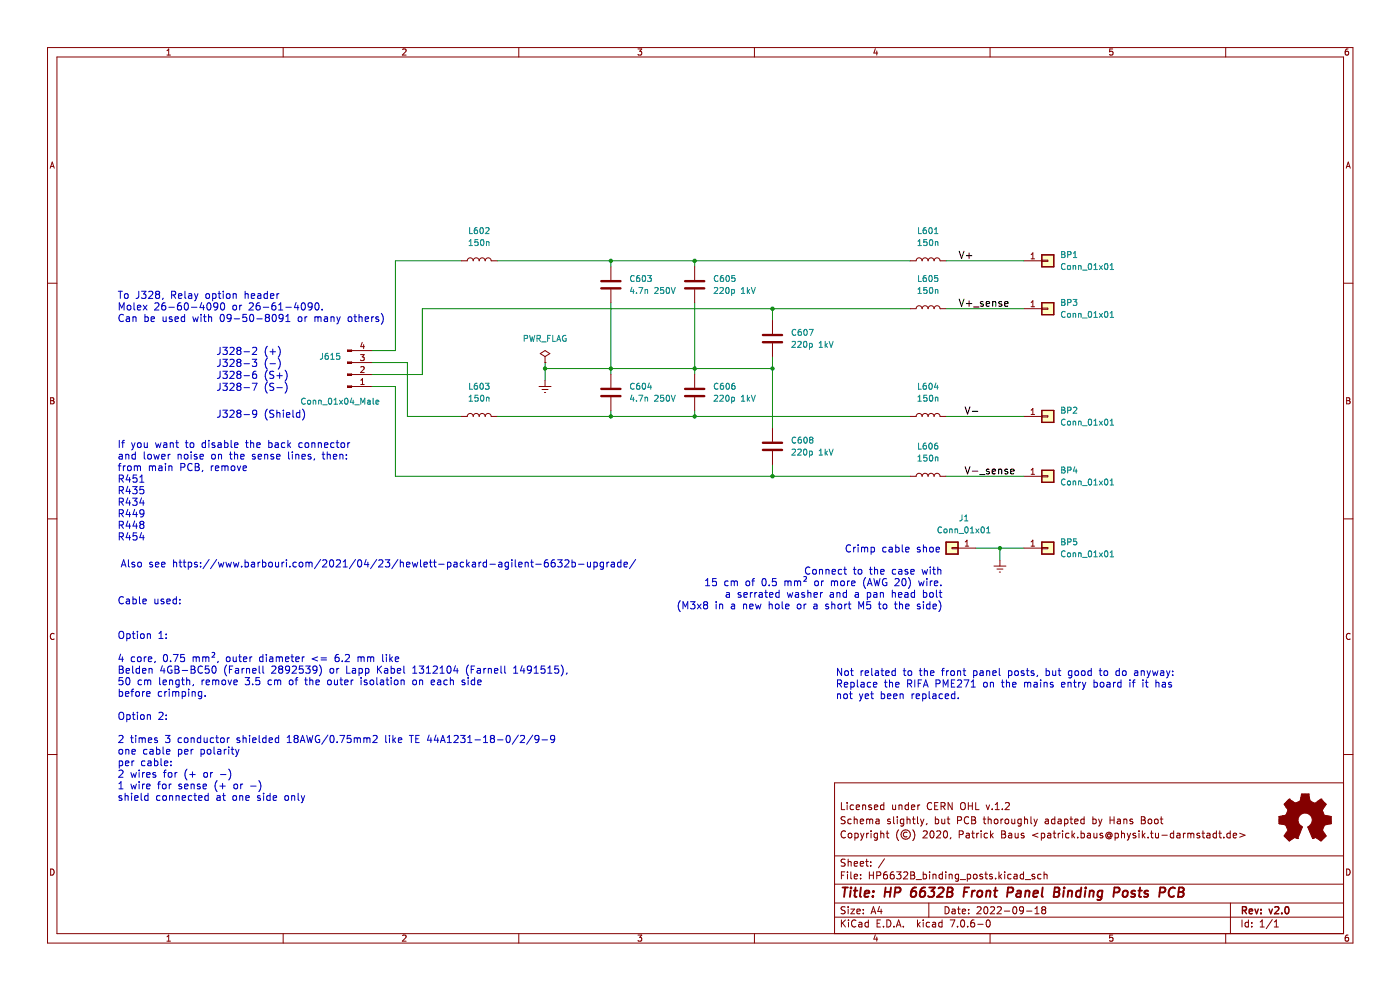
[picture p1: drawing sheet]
<svg xmlns="http://www.w3.org/2000/svg" width="297mm" height="210mm" viewBox="0 0 297 210" stroke-linecap="round" stroke-linejoin="round" font-family="sans-serif">
<g fill="none" stroke="#840000" stroke-width=".21">
<path d="M10.1 10.1h276.9v189.9h-276.9zM12.1 12.1h272.9v185.9h-272.9zM35.4 11.7h.8M35.4 10.8l.4-.4v1.3M60.1 10.1v2M85.4 10.5l.5-.1 .2 .4-.8 .9h.8M110.1 10.1v2M135.3 10.4h.8l-.4 .5 .4 .1v.6l-.2 .1-.6-.1M160 10.1v2M185.7 10.3l-.3 1h.8M186 10.8v.9M210 10.1v2"/>
<path d="M236 10.4h-.6v.6l.6-.1v.7l-.1 .1-.5-.1M260 10.1v2M286 10.4h-.4l-.2 .3v.7l.2 .3 .4-.1v-.7h-.4l-.2 .2M10.6 35.7l.5-1.3 .4 1.3M10.8 35.3h.6M285.6 35.7l.4-1.3 .4 1.3M285.7 35.3h.6M10.1 60.1h2M285 60.1h2M10.7 84.4h.5l.2 .2-.2 .4 .2 .1 .1 .3-.3 .3h-.5zM10.7 85h.5M285.7 84.4h.4l.3 .2-.3 .4 .3 .1v.3l-.2 .3h-.5z"/>
<path d="M285.7 85h.4M10.1 110.1h2M285 110.1h2M11.5 134.5a.58 .58 0 0 0-.8 .5 .58 .58 0 0 0 .8 .5M286.4 134.5a.58 .58 0 0 0-.8 .5 .58 .58 0 0 0 .8 .5M10.1 160.1h2M178.5 170.2v1.5h.7M179.3 173.3l-.6-.1-.2 .2v.4l.6 .3 .2 .4-.3 .2h-.6M179.4 176.4a.71 .71 0 0 0-1 .5 .71 .71 0 0 0 .7 .8l.3-.1M179.7 170.2v.2M179.7 170.7v1M180 176.9l.2-.2 .4 .2 .1 .6-.1 .2h-.4l-.2-.1z"/>
<path d="M180.6 173.8l-.5-.1-.2 .3 .1 .7h.6M181.1 170.8l-.5-.1-.2 .3 .1 .7h.6M181.2 173.2v1.5M181.2 173.9l.2-.2 .4 .1 .1 .9M181.4 176.8l.4-.1 .3 .3-.2 .7h-.5M181.4 176.7v1.5M181.6 171.2l.8-.1-.1-.3-.4-.1-.3 .3 .1 .7h.6M182.5 174.2l.7-.1-.1-.3-.4-.1-.2 .3 .1 .7h.5M182.6 176.7l.3 1M182.9 177.7l-.3 .5M183 170.9l.2-.2 .4 .1v.9M183 170.7v1"/>
<path d="M183.3 176.7l-.4 1M183.9 173.7v1M183.9 176.7v1M183.9 173.9l.4-.2 .2 .3M184.3 176.7l-.4 .3M184.5 174l.2-.3 .4 .1v.9M184.5 174v.7M184.8 176.2v.2M184.8 176.7v1M184.9 170.8l-.4-.1-.2 .3 .1 .2 .5 .1v.4h-.6M185.5 171.2l.7-.1-.1-.3-.4-.1-.2 .3 .1 .7h.5M185.8 173.8h.6l.1 .9"/>
<path d="M186.1 176.8l-.4-.1-.3 .3 .2 .7h.5M186.1 176.7v1.3l-.3 .2h-.3M186.5 174.1l-.5 .1-.2 .2 .2 .3h.5M186.8 176.2v1.5M186.8 176.9l.3-.2 .3 .1 .1 .9M187.5 170.2v1.5M187.5 170.8l-.4-.1-.3 .3 .1 .7h.6M188 176.7h.6M188.2 176.2v1.3l.4 .2M188.8 173.8l-.3-.1-.2 .3v.2l.5 .1v.4h-.5M189.3 170.7l.1 1h.4l.2-.1M189.6 173.2v1.3l.2 .2"/>
<path d="M190 170.7v1M190.3 173.2v.2M190.3 173.7v1M190.6 176a1.72 1.72 0 0 0 0 2.3M190.7 170.9l.2-.2 .4 .1v.9M190.7 170.7v1M191.7 173.8l-.4-.1-.3 .3 .1 .7h.6M191.7 173.7v1.3l-.3 .2h-.3M192.4 176.6a.52 .52 0 0 0-.8 .4 .52 .52 0 0 0 .8 .5M192.4 173.9l.2-.2 .4 .1 .1 .9M192.4 173.2v1.5M192.7 170.8l-.4-.1-.3 .3 .1 .7h.6"/>
<path d="M192.7 170.2v1.5M193.3 171.2l.8-.1-.1-.3-.4-.1-.3 .3 .1 .7h.6M193.6 173.7h.5M193.6 176a1.72 1.72 0 0 1 0 2.3M193.8 173.2v1.3l.3 .2M194.6 173.2v1.3l.2 .2M194.7 170.7v1M195.1 170.7l-.4 .3M195.3 173.7l.3 1M195.6 174.7l-.3 .5M195.8 176.4l.6-.2 .3 .5-.9 1h.9M196 173.7l-.4 1"/>
<path d="M196.6 174.7l-.1 .3M197.4 176.4l.2-.2a.8 .8 0 0 1 .6 .8 .8 .8 0 0 1-.6 .7l-.3-.5zM197.6 170.4a.71 .71 0 0 0-1 .5 .71 .71 0 0 0 .7 .8l.3-.1M198.3 171h.5M198.4 173.8l.4-.1 .3 .3-.1 .7h-.6M198.4 173.2v1.5M198.7 176.4l.6-.2 .3 .5-1 1h1M199 170.2h-.7v1.5h.7M199.6 171h.7l.2-.3-.1-.3-.8-.2v1.5M199.8 173.7v1h.4l.2-.1M200 171l.5 .7M200.3 176.4l.2-.2a.8 .8 0 0 1 .5 .8 .8 .8 0 0 1-.5 .7l-.4-.5z"/>
<path d="M200.4 173.7v1M200.9 173.7h.6M201.1 173.2v1.3l.4 .2M201.7 177.7l-.1 .3M202 170.2v1.5l-.9-1.5v1.5M203.1 174h.7l.2-.3-.1-.3-.8-.2v1.5M203.5 177h.7l.1-.3v-.3l-.8-.2v1.5M203.8 170.5l.3-.3a.5 .5 0 0 1 .7 .5v.5a.5 .5 0 0 1-.5 .6 .5 .5 0 0 1-.5-.6zM205 176.8h.6v.9M205.4 171h.9M205.4 170.2v1.5M205.5 173.4a.71 .71 0 0 0-1 .5 .71 .71 0 0 0 .7 .8l.3-.1"/>
<path d="M205.6 177.1l-.5 .1-.2 .2 .2 .3h.5M206.1 173.2h.5l.3 .3-.3 .5 .3 .1 .1 .4-.3 .2h-.6zM206.1 174h.5M206.1 176.7h.6M206.3 170.2v1.5M206.3 176.2v1.3l.4 .2M207 170.2v1.5h.7M207.2 176.7v1M207.6 176.7l-.4 .3M208.1 176.2v.2M208.1 176.7v1M208.6 173.7h.5"/>
<path d="M208.8 173.2v1.3l.3 .2M209.2 170.7l.4 1 .3-1M209.5 176.8l-.4-.1-.3 .3 .1 .7h.6M209.6 173.9l.2-.2 .4 .1 .1 .9M209.6 173.2v1.5M210.1 176.2v1.5M210.3 177.2l.4 .5M210.5 171.6v.1M210.7 176.7l-.6 .6M211 173.9l.2-.2 .4 .2 .1 .6-.1 .2h-.4l-.2-.1zM211.1 171.7h.9M211.1 170.7l.5-.5v1.5"/>
<path d="M212.3 173.7v1M212.5 176.2h.5l.3 .3-.3 .5 .3 .1v.4l-.2 .2h-.6zM212.5 177h.5M212.6 171.6v.1M212.8 173.7l-.5 .3M213.3 173.9l.2-.2 .4 .2 .1 .6-.2 .2h-.3l-.2-.1zM213.3 170.4l.5-.2 .3 .5-.9 1h.9M214 176.8h.6v.9M214.6 173.7l.1 1h.4l.2-.1M214.6 177.1l-.5 .1-.2 .2 .2 .3h.5M215.3 173.7v1M215.3 176.7l.1 1h.4l.2-.1"/>
<path d="M216 176.7v1M216.6 173.7v1.3l-.3 .2h-.3M216.6 173.8l-.4-.1-.3 .3 .2 .7h.5M217.2 176.8l-.4-.1-.2 .3 .1 .2 .5 .1v.4h-.6M217.3 173.9l.3-.2 .3 .1 .1 .9M217.3 173.2v1.5M218.7 173.2v1.3l.2 .2M219.3 173.7l.4 1M219.7 174.7l-.4 .5M220.1 173.7l-.4 1M220.2 176.7l-1.1 .5 1.1 .4M220.9 176.8l.4-.1 .3 .3-.1 .7h-.6"/>
<path d="M220.9 176.7v1.5M221.8 173.8h.5l.1 .9M222.3 176.8h.5l.1 .9M222.4 174.1l-.5 .1-.2 .2 .2 .3h.5M222.9 177.1l-.5 .1-.2 .2 .2 .3h.5M223.4 176.7h.6M223.6 176.2v1.3l.4 .2M223.8 173.8l-.5-.1-.2 .3 .1 .7h.6M223.8 173.2v1.5M224.5 173.8h.6v.9M224.5 176.7v1M224.9 176.7l-.4 .3"/>
<path d="M225.1 174.1l-.5 .1-.2 .2 .2 .3h.5M225.4 176.2v.2M225.4 176.7v1M225.8 173.8l.5-.1 .3 .3-.2 .7h-.6M225.8 173.7v1.5M226.8 176.8l-.5-.1-.2 .3 .1 .7h.6M227 173.7h.6M227.2 173.2v1.3l.4 .2M227.4 176.2v1.5M227.6 177.2l.4 .5M228 174.2l.7-.1-.1-.3-.4-.1-.2 .3 .1 .7h.5M228 176.7l-.6 .6"/>
<path d="M228.6 177.6v.1M229.3 176.8l.5-.1 .3 .3-.2 .7h-.6M229.3 176.2v1.5M230 173.8l-.4-.1-.3 .3 .1 .7h.6M230 173.2v1.5M230.7 176.8h.6v.9M231.3 177.1l-.5 .1-.2 .2 .2 .3h.5M231.8 173.8l.5-.1 .3 .3-.2 .7h-.6M231.8 173.2v1.5M232.1 176.7v1h.4l.2-.1M232.7 176.7v1M233.1 173.7l.3 1"/>
<path d="M233.4 174.7l-.3 .5M233.8 173.7l-.4 1M233.9 176.8l-.3-.1-.3 .3 .1 .2 .5 .1v.4h-.6M235.5 174h.8M235.5 173.2v1.5M235.6 177.5h.1a.64 .64 0 0 0-.4-1 .64 .64 0 0 0-.7 .7 .72 .72 0 0 0 .4 .7 .72 .72 0 0 0 .8-.2M235.6 177a.36 .36 0 0 0-.6 0 .36 .36 0 0 0 0 .5 .36 .36 0 0 0 .6 0M235.6 176.9v.6M236.3 173.2v1.5M236.6 176.8l.4-.1 .3 .3-.2 .7h-.5M236.6 176.7v1.5M237.1 173.8h.5l.1 .9"/>
<path d="M237.7 174.1l-.5 .1-.2 .2 .2 .3h.5M237.9 176.9l.2-.2 .4 .1 .1 .9M237.9 176.2v1.5M238.4 173.9l.2-.2 .4 .1 .1 .9M238.4 173.7v1M239.1 176.7l.4 1M239.5 177.7l-.4 .5M239.8 176.7l-.3 1M240.3 173.8l-.4-.1-.2 .3 .1 .2 .5 .1v.4h-.6M240.9 176.8l-.3-.1-.3 .3 .1 .2 .5 .1v.4h-.6M241.6 176.2v.2M241.6 176.7v1"/>
<path d="M242.1 173.2h.5l.3 .3-.3 .5 .3 .1 .1 .4-.3 .2h-.6zM242.1 174h.5M242.3 176.2v1.5M242.5 177.2l.4 .5M242.9 176.7l-.6 .6M243.5 177.6v.1M243.7 173.8l.3-.1 .3 .3v.5l-.3 .2h-.3l-.2-.2zM244 176.7h.6M244.3 176.2v1.3l.3 .2M245 173.8l.4-.1 .3 .3v.5l-.3 .2h-.4l-.1-.2zM245.1 176.7l.1 1h.3l.3-.1M245.8 176.7v1"/>
<path d="M246.1 173.7h.6M246.3 173.2v1.3l.4 .2M246.5 177.2h1.1M249 176.8l-.5-.1-.2 .3 .1 .7h.6M249 176.2v1.5M249.7 176.8h.6v.9M250.3 177.1l-.5 .1-.2 .2 .2 .3h.5M251 176.7v1M251.5 176.7l-.5 .3M252 176.9l.4-.2 .2 .3M252 176.7v1M252.6 177l.2-.3 .4 .1 .1 .9"/>
<path d="M252.6 177v.7M254.5 176.8l-.4-.1-.2 .3 .1 .2 .5 .1v.4h-.6M255 176.7h.5M255.2 176.2v1.3l.3 .2M256 176.8h.6l.1 .9M256.7 177.1l-.5 .1-.2 .2 .2 .3h.5M258 176.8l-.4-.1-.3 .3 .2 .7h.5M258 176.2v1.5M258.5 176.7h.6M258.8 176.2v1.3l.3 .2M259.6 177.6v.1M261 176.8l-.5-.1-.2 .3 .1 .7h.6"/>
<path d="M261 176.2v1.5M261.6 177.2l.7-.1v-.3l-.5-.1-.2 .3 .1 .7h.6M263 176.7l1.1 .5-1.1 .4M285 166.1h-108v31.9M285 160.1h2M10.7 184.3a.66 .66 0 0 1 .8 .7 .66 .66 0 0 1-.8 .6zM35.4 198.7l.4-.4v1.3M35.4 199.6h.8M60.1 198v2M85.4 198.5l.5-.2 .2 .4-.8 .9h.8M110.1 198v2M135.3 198.3h.8l-.4 .5 .4 .2v.5l-.2 .1-.6-.1"/>
<path d="M160 198v2M177 194.5h108M177 191.6h108M177 187.6h108M177 181.6h108M178.5 195.1v1.5M178.5 185.7h.5M178.7 195.8l.7 .8M179.2 184.9h-.7v1.5M179.3 192.4l-.6-.1-.2 .2v.4l.6 .3 .2 .4-.3 .2h-.6M179.3 182.3l-.6-.1-.2 .2v.4l.6 .3 .2 .4-.3 .2h-.6M179.4 195.1l-.9 .9"/>
<path d="M179.8 184.9v.2M179.8 185.4v1M179.9 182.2v1.5M179.9 192.3v.2M179.9 192.8v1M179.9 182.9l.2-.2 .4 .1 .1 .9M180 195.1v.2M180 195.6v1M180.5 192.8h.8l-.8 1h.8M180.5 184.9v1.3l.2 .2M181.2 183.2l.7-.1v-.3l-.5-.1-.2 .3 .1 .7h.6M181.2 185.9l.7-.1v-.3l-.5-.1-.2 .3 .1 .7h.6"/>
<path d="M181.6 195.3a.71 .71 0 0 0-1 .5 .71 .71 0 0 0 .7 .8l.3-.1M181.8 193.3l.7-.1-.1-.3-.4-.1-.2 .3 .1 .7h.5M182.2 195.7h.6l.1 .9M182.5 183.2l.7-.1-.1-.3-.4-.1-.2 .3 .1 .7h.5M182.6 186.3v.1M182.6 185.5v.2M182.9 196l-.5 .1-.3 .2 .3 .3h.5M183.1 193.7v.1M183.1 192.9v.2M183.6 182.7h.6M183.9 182.2v1.3l.3 .2M184.2 195.7l-.4-.1-.3 .3 .1 .7h.6"/>
<path d="M184.2 195.1v1.5M184.4 185.7h.9M184.4 184.9v1.5M184.7 183.6v.1M184.7 182.8v.2M184.8 193.8l.5-1.5 .5 1.5M184.9 193.4h.7M185.3 184.9v1.5M185.7 198.3l-.3 .9h.8M186 185.7h.7l.1-.3v-.3l-.8-.2v1.5M186 198.8v.8M186.1 195.8h.5"/>
<path d="M186.6 192.3l-.4 1h.9M186.8 195.1h-.7v1.5h.7M186.9 192.8v1M187.4 196.5v.1M187.6 182.2l-1.3 1.9M188.1 195.1a.76 .76 0 0 1 .9 .8 .76 .76 0 0 1-.9 .7zM188.1 184.9l-.4 .1a1.01 1.01 0 0 0 0 1.4l.5-.1 .1-.5-.3-.3-.4 .1-.2 .2M189.6 184.9l-.5 .1a1.01 1.01 0 0 0 0 1.4l.5-.1 .1-.5-.3-.3-.4 .1-.2 .2M189.6 196.5v.1M190.1 196.6l.5-1.5 .5 1.5M190.2 184.9h.9l-.5 .6 .5 .2v.6l-.3 .1-.6-.1M190.3 196.2h.7"/>
<path d="M191.6 196.5v.1M191.7 185.1l.6-.2 .3 .5-1 1h1M193.2 185.7h.5M193.2 184.9h.5l.3 .3-.3 .5 .3 .1 .1 .4-.3 .2h-.6zM194.3 186.6h1.2M194.6 195.1v1.5M194.8 196.1l.4 .5M195.2 195.6l-.6 .6M195.8 195.1v.2M195.8 195.6v1M195.8 184.9v1.5M195.8 185.5l.5-.1 .3 .3-.2 .7h-.6"/>
<path d="M197 191.6v2.9M197.2 195.7l-.4-.1-.3 .3 .1 .7h.6M197.2 184.9v.2M197.2 185.4v1M197.8 195.7h.6l.1 .9M197.9 185.6l.2-.2 .4 .1 .1 .9M197.9 185.4v1M198.5 196l-.5 .1-.2 .2 .2 .3h.5M199.8 195.7l-.4-.1-.3 .3 .2 .7h.5M199.8 195.1v1.5M199.9 185.5l-.4-.1-.3 .3 .1 .7h.6M199.9 184.9v1.5"/>
<path d="M200.5 192.3a.76 .76 0 0 1 .9 .8 .76 .76 0 0 1-.9 .7zM200.6 184.9v.2M200.6 185.4v1M201.3 185.4v1M201.3 185.6l.3-.2 .3 .1 .1 .9M201.6 195.1h1l-.7 1.5M202 192.9h.6v.9M202.6 193.2l-.5 .1-.2 .2 .2 .3h.5M203.1 192.8h.6M203.1 196.5v.1M203.3 192.3v1.3l.4 .2M203.3 185.5l-.4-.1-.3 .3 .2 .7h.5"/>
<path d="M203.3 185.4v1.3l-.2 .2h-.4M203.7 186.6h1.1M203.9 195.3l.2-.2a.8 .8 0 0 1 .6 .8 .8 .8 0 0 1-.6 .7l-.3-.5zM204.1 193.3l.7-.1v-.3l-.5-.1-.2 .3 .1 .7h.6M205.2 185.5l.4-.1 .3 .3-.1 .7h-.6M205.2 185.4v1.5M205.3 196.5v.1M205.5 193.7v.1M205.5 192.9v.2M206.6 185.6l.2-.2 .4 .2 .1 .6-.2 .2h-.3l-.2-.1zM206.6 195.1l-.4 .1a1.01 1.01 0 0 0 0 1.4l.5-.1 .1-.5-.3-.3-.4 .1-.2 .2M207.3 192.5l.5-.2 .3 .5-.9 1h.9"/>
<path d="M207.4 196.1h1.2M208.4 185.5l-.3-.1-.3 .3 .1 .2 .5 .1v.4h-.6M208.8 192.5l.3-.2a.8 .8 0 0 1 .5 .8 .8 .8 0 0 1-.5 .7l-.4-.5zM208.9 185.4h.6M209.1 184.9v1.3l.4 .2M209.3 195.3l.3-.2a.8 .8 0 0 1 .5 .8 .8 .8 0 0 1-.5 .7l-.4-.5zM210 198v2M210.1 192.5l.6-.2 .3 .5-.9 1h.9M210.5 185.5l-.4-.1-.2 .3 .1 .2 .5 .1v.4h-.6M211.2 186.3v.1M211.6 192.5l.5-.2 .3 .5-.9 1h.9M211.9 184.9v1.5"/>
<path d="M212.1 185.9l.4 .5M212.5 185.4l-.6 .6M213.1 193.3h1.1M213.1 184.9v.2M213.1 185.4v1M214.5 185.5l-.4-.1-.3 .3 .1 .7h.6M215 192.5l.2-.2a.8 .8 0 0 1 .5 .8 .8 .8 0 0 1-.5 .7l-.4-.5zM215.1 185.5h.6l.1 .9M215.8 185.8l-.5 .1-.2 .2 .2 .3h.5M217.1 184.9v1.5M217.1 185.5l-.4-.1-.3 .3 .2 .7h.5M217.1 193l-.3 .3h-.2l-.3-.3v-.4l.3-.3 .4 .1 .1 .2a1 1 0 0 1-.4 1.2h-.3"/>
<path d="M217.5 186.6h1.1M217.8 193.3h1.1M219.5 185.5l-.4-.1-.2 .3 .1 .2 .5 .1v.4h-.6M219.6 193.8h.8M219.6 192.8l.4-.5v1.5M220.8 185.5l-.4-.1-.3 .3 .2 .7h.5M221.3 193l-.3-.3 .3-.4 .4 .1 .1 .2-.2 .4M221.3 193l-.3 .3v.3l.3 .2h.4l.1-.2v-.5l-.2-.1M221.3 193h.3M221.5 185.6l.2-.2 .4 .1v.9M221.5 184.9v1.5M236 198.3h-.6v.7l.6-.1v.6l-.1 .1-.5-.1"/>
<path d="M260 198v2M261 191.6v6.4M263.5 195.1v1.5M264.8 195.7l-.4-.1-.3 .3 .2 .7h.5M264.8 195.1v1.5M265.5 196.5v.1M265.5 195.7v.1M267.3 196.6h.9M267.3 195.6l.5-.5v1.5M269.9 195.1l-1.3 1.9M270.3 196.6h.9M270.3 195.6l.5-.5v1.5"/>
<path d="M285.7 184.3a.66 .66 0 0 1 .7 .7 .66 .66 0 0 1-.7 .6zM286 198.3l-.4 .1-.2 .3v.7l.2 .2 .4-.1v-.6l-.4-.1-.2 .3"/>
<circle cx="192.1" cy="177" r="1"/>
</g>
<path d="M263.6 193.1l.7-.1 .1-.2v-.3l-.8-.2v1.5M263.9 193.1l.5 .7M265 193.3l.7-.1-.1-.3-.4-.1-.2 .2 .1 .8h.5M266.2 192.8l.4 1 .3-1M267.5 193.7v.1M267.5 192.9v.1M269.2 192.8l.4 1 .3-1M270.4 192.5l.6-.2 .3 .5-.9 1h.9M271.9 193.7v.1M272.7 192.5l.2-.2a.8 .8 0 0 1 .5 .8 .8 .8 0 0 1-.5 .7l-.3-.5z" fill="none" stroke="#840000" stroke-width=".3"/>
<g fill="none" stroke="#840000" stroke-width=".4">
<path d="M178.7 188.3h1.2M179.3 188.3l-.2 2M180.5 188.9l-.2 1.4M180.5 188.3v.1M181.1 188.9h.8M181.5 188.3l-.2 1.7v.2l.4 .1M182.6 188.3l-.2 1.7 .3 .3M183.4 189.6l1-.2-.1-.4h-.7l-.2 1 .2 .3 .6-.1M185.2 190.1l-.1 .2M185.3 189v.2M187.8 189.2h1.1M187.9 188.3l-.3 2"/>
<path d="M189 188.3l-.2 2M189.8 189.3h.8l.3-.2a.51 .51 0 0 0-.2-.8h-.7l-.3 2M194.3 188.3a.91 .91 0 0 0-1 .8l-.1 .8 .1 .3a.66 .66 0 0 0 1-.3l.1-.5-.2-.3a.66 .66 0 0 0-.9 .3M196.2 188.3a.91 .91 0 0 0-1 .8l-.1 .8 .2 .3a.66 .66 0 0 0 .9-.3l.1-.5-.2-.3a.66 .66 0 0 0-.9 .3M197.1 188.3h1.2l-.7 .7 .5 .2-.1 .9-.3 .2h-.6l-.2-.2M199.1 188.4l.3-.1h.5l.2 .1 .1 .4-.2 .3-1.2 1.2h1.2M201 189.2h.7M201.1 188.3h.7l.2 .1 .1 .4-.4 .4 .2 .1a.58 .58 0 0 1-.3 1h-.7zM204.5 189.2h.7M205.6 188.3h-1l-.2 2M206.3 188.9l-.2 1.4M206.8 188.9l-.4 .1-.2 .3"/>
<path d="M207.5 189.1l.1-.1a.5 .5 0 0 1 .8 .3l-.1 .6-.2 .3a.5 .5 0 0 1-.8-.3zM209.3 189.1l.3-.2 .5 .1-.1 1.3M209.3 188.9l-.2 1.4M210.8 188.9h.8M211.2 188.3l-.2 1.7 .1 .2 .3 .1M213.7 189.3h.8l.3-.2a.51 .51 0 0 0-.2-.8h-.7l-.3 2M215.8 189h.7v1.3M216.6 189.4l-.7 .1a.4 .4 0 0 0-.3 .3 .4 .4 0 0 0 .2 .5l.7-.1M217.6 189.1l.3-.2 .4 .1v1.3M217.6 188.9l-.2 1.4M219.2 189.6l1-.2-.1-.4h-.7l-.2 1 .2 .3 .6-.1M221.2 188.3l-.2 1.7 .2 .3"/>
<path d="M223.6 189.2h.7M223.8 188.3h.6l.3 .1v.4l-.4 .4 .3 .1a.58 .58 0 0 1-.3 1h-.8zM225.7 188.9l-.2 1.4M225.8 188.3l-.1 .1M226.6 189.1l.3-.2 .5 .1-.1 1.3M226.6 188.9l-.1 1.4M229.3 189a.66 .66 0 0 0-1 .3l-.1 .6 .2 .3h.7M229.4 188.3l-.3 2M230.3 188.9l-.2 1.4M230.3 188.3v.1M231.2 189.1l.3-.2 .5 .1-.1 1.3M231.2 188.9l-.2 1.4"/>
<path d="M233.9 189a.66 .66 0 0 0-1 .3l-.1 .6 .2 .3h.7M233.9 188.9l-.2 1.6-.5 .4-.4-.1M236.3 189.3h.8l.3-.2a.51 .51 0 0 0-.2-.8h-.8l-.2 2M238.3 189.1l.1-.1a.5 .5 0 0 1 .9 .3l-.1 .6-.2 .3a.5 .5 0 0 1-.9-.3zM240.8 189a.49 .49 0 0 0-.8 .3l.1 .2 .6 .2 .1 .3-.3 .3-.6-.1M241.5 188.9h.7M241.9 188.3l-.3 1.7 .1 .2 .4 .1M243.6 189a.49 .49 0 0 0-.8 .3v.2l.7 .2v.3l-.3 .3-.5-.1M246 189.3h.8l.3-.2a.51 .51 0 0 0-.2-.8h-.8l-.2 2M249.3 188.4a.88 .88 0 0 0-1.1 0 .88 .88 0 0 0-.3 1 .69 .69 0 0 0 .3 .8 .69 .69 0 0 0 .9-.1M250 189.2h.7M250.1 188.3h.7l.3 .1v.4l-.4 .4 .3 .1a.58 .58 0 0 1-.3 1h-.8z"/>
</g>
<path d="M221 64.2h2.5v2.6h-2.5z" fill-rule="evenodd" fill="#ffffc2"/>
<path d="M221 64.2h2.5v2.6h-2.5z" fill="none" stroke="#840000" stroke-width=".25"/>
<path d="M221 54.1h2.5v2.5h-2.5z" fill-rule="evenodd" fill="#ffffc2"/>
<path d="M221 54.1h2.5v2.5h-2.5z" fill="none" stroke="#840000" stroke-width=".25"/>
<path d="M221 99.8h2.5v2.5h-2.5z" fill-rule="evenodd" fill="#ffffc2"/>
<path d="M221 99.8h2.5v2.5h-2.5z" fill="none" stroke="#840000" stroke-width=".25"/>
<path d="M221 87.1h2.5v2.5h-2.5z" fill-rule="evenodd" fill="#ffffc2"/>
<path d="M221 87.1h2.5v2.5h-2.5z" fill="none" stroke="#840000" stroke-width=".25"/>
<path d="M221 115h2.5v2.5h-2.5z" fill-rule="evenodd" fill="#ffffc2"/>
<path d="M221 115h2.5v2.5h-2.5z" fill="none" stroke="#840000" stroke-width=".25"/>
<path d="M200.7 115h2.5v2.5h-2.5z" fill-rule="evenodd" fill="#ffffc2"/>
<path d="M200.7 115h2.5v2.5h-2.5z" fill="none" stroke="#840000" stroke-width=".25"/>
<g fill="none" stroke="#008400" stroke-width=".21">
<path d="M97.8 55.3h-13.9v19.1h-5.1M105.5 55.3h87.6M129.6 55.3v1.3M147.4 55.3v1.3M200.7 55.3h16.5M78.8 76.9h7.6v11.4h11.4M115.6 78.2h48.3M115.6 76.9v3.8M129.6 64.2v15.2M147.4 64.2v15.2M163.9 65.5v2.5M163.9 75.6v15.3"/>
<path d="M193.1 65.5h-103.5v13.9h-10.8M200.7 65.5h16.5M78.8 82h5.1v19h109.2M105.5 88.3h87.6M129.6 87.1v1.2M147.4 87.1v1.2M163.9 98.5v2.5M200.7 88.3h16.5M200.7 101h16.5M207 116.3h10.2M212.1 116.3v2.5"/>
</g>
<g fill="none" stroke="#0000c2" stroke-width=".21">
<path d="M25.1 61.8h.9M25.3 65.8v-1.6l.5 1.1 .5-1.1v1.6M25.5 61.8v1.5M26.2 66.8a.72 .72 0 0 0-1 .5 .72 .72 0 0 0 .7 .9l.3-.1M26.5 62.4l.2-.1 .4 .1 .1 .6-.2 .2-.3 .1-.2-.1zM26.8 67.3h.6l.1 .9M27 64.9l.3-.2 .4 .2 .1 .6-.2 .2-.3 .1-.3-.2zM27.5 67.6h-.5l-.2 .2 .2 .4 .5-.1M28.2 67.2v1M28.2 67.3l.2-.1 .4 .1 .1 .9M28.4 64.2v1.3l.2 .3M29.1 65.2l.8-.1-.1-.3-.4-.1-.3 .3 .1 .7h.6"/>
<path d="M29.4 61.8v1.1a.49 .49 0 0 1-.5 .4M30 61.8h1l-.5 .6 .4 .1v.7l-.2 .1-.7-.1M30.4 64.7l.8 1.1M30.7 67.3l.5-.1 .3 .3-.2 .6h-.6M30.7 66.7v1.5M31.2 64.7l-.8 1.1M31.5 61.9l.6-.1 .3 .4-.9 1.1h.9M32.1 67.7l.7-.1-.1-.3-.4-.1-.2 .2v.7h.6M32.8 64.4l.6-.2 .3 .5-.9 1.1h.9M33.3 62.4l-.3 .3 .1 .5 .2 .1 .4-.1 .2-.2-.1-.4-.2-.2M33.3 62.4l-.3-.3 .3-.3h.3l.3 .3-.3 .3M33.3 62.4h.3"/>
<path d="M34.6 63.2l-.2 .3M34.6 67.2l.1 .9 .3 .1 .2-.1M35 64.2l-.4 .1a1.03 1.03 0 0 0 0 1.5l.5-.2 .1-.5-.3-.3h-.3l-.3 .3M35.2 67.2v1M35.8 65.2h1.2M36.4 62.6l.7-.1 .2-.2-.1-.4-.8-.1v1.5M36.5 67.3l-.4-.1-.2 .2 .1 .2 .5 .2v.3h-.6M36.8 62.6l.5 .7M37.1 67.7l.8-.1-.1-.3-.5-.1-.2 .2 .1 .7h.6M37.9 62.8l.7-.1-.1-.3-.4-.1-.2 .2v.7h.6M38.4 64.2l-.5 .1a1.03 1.03 0 0 0 0 1.5l.5-.2 .1-.5-.3-.3h-.3l-.3 .3M39.2 66.7v1.5"/>
<path d="M39.2 67.3l-.5-.1-.3 .3 .2 .6h.6M39.2 61.8v1.3l.3 .2M39.2 64.4l.3-.2a.81 .81 0 0 1 .5 .8 .81 .81 0 0 1-.5 .8l-.3-.2-.1-.4zM40 62.4h.6l.1 .9M40.6 65.2h1.2M40.7 62.7h-.5l-.2 .2 .2 .4 .5-.1M40.9 67.2l.3 1 .3-.7 .3 .7 .3-1M41.3 62.3l.3 1M41.6 63.3l-.3 .5M42 62.3l-.4 1M42.6 66.7v.1M42.6 67.2v1"/>
<path d="M42.8 64.2l-.4 1h1M43.2 64.7v1.1M43.2 67.2h.5M43.4 66.7v1.3l.3 .2M43.7 62.4l.2-.1 .5 .1 .1 .6-.2 .2-.4 .1-.2-.1zM44.1 64.3l.1-.1a.81 .81 0 0 1 .6 .8 .81 .81 0 0 1-.6 .8 1.01 1.01 0 0 1-.1-1.5zM44.2 67.3l.3-.1 .3 .1 .1 .9M44.2 66.7v1.5M45.1 62.4l.4-.1 .3 .3-.1 .6h-.6M45.1 62.3v1.5M46.2 64.9l-.3 .3h-.3l-.3-.3 .2-.6 .4-.1 .2 .2a1.01 1.01 0 0 1-.3 1.4h-.3M46.3 62.3h.6"/>
<path d="M46.5 61.8v1.3l.4 .2M46.7 73.7v1.1a.49 .49 0 0 1-.6 .4M46.7 76.2v1.1a.49 .49 0 0 1-.6 .4M46.7 78.7v1.1a.49 .49 0 0 1-.6 .5M46.9 66.8l.2-.1a.81 .81 0 0 1 .5 .7 .81 .81 0 0 1-.5 .8l-.2-.1-.2-.5zM46.9 64.4l.2-.2a.81 .81 0 0 1 .6 .8 .81 .81 0 0 1-.6 .8l-.2-.2-.1-.4zM47.3 76.2h.9l-.5 .6 .4 .1v.7l-.2 .1-.6-.1M47.3 73.7h.9l-.5 .6 .4 .1v.6l-.2 .2-.6-.2M47.3 78.7h.9l-.5 .6 .4 .2v.6l-.2 .2-.6-.2M47.4 61.8v.1M47.4 62.3v1M48.1 62.4l.2-.1 .4 .1 .1 .6-.1 .2-.4 .1-.2-.1z"/>
<path d="M48.8 73.8l.6-.1 .3 .4-1 1.1h1M48.8 78.9l.6-.2 .3 .5-1 1.1h1M48.8 76.4l.6-.2 .3 .4-1 1.1h1M49 67.3l-.3 .3h-.3l-.2-.3 .1-.5 .4-.1 .3 .1a1.01 1.01 0 0 1-.4 1.4h-.3M49.5 62.4l.2-.1 .3 .1 .1 .9M49.5 62.3v1M49.5 64.8l.4-.1 .3 .3v.5l-.3 .3-.4-.1-.1-.2zM49.7 67.6h1.1M50.5 76.9l-.3 .3 .1 .4 .2 .1h.5l.1-.3-.1-.4-.2-.1M50.5 79.4l-.3-.3 .3-.4h.3l.3 .3-.3 .4M50.5 79.4l-.3 .3 .1 .4 .2 .2 .5-.1 .1-.2-.1-.5-.2-.1M50.5 74.3l-.3 .3 .1 .4 .2 .2 .5-.1 .1-.2-.1-.4-.2-.2"/>
<path d="M50.5 74.3l-.3-.3 .3-.3h.3l.3 .3-.3 .3M50.5 76.9l-.3-.3 .3-.4 .5 .1 .1 .2-.3 .4M50.5 79.4h.3M50.5 74.3h.3M50.5 76.9h.3M50.8 64.7v1.1M51.3 64.7l-.5 .3M51.8 79.7h1.1M51.8 74.6h1.1M51.8 77.2h1.1M52 62.4l.2-.1 .4 .1 .1 .9M52 61.8v1.5"/>
<path d="M52.3 66.7h-.7l-.1 .7 .2-.1h.5l.2 .3-.1 .5-.2 .1-.6-.1M52.9 64.4l.6-.2 .2 .5-.9 1.1h.9M53.1 66.8l.2-.1a.81 .81 0 0 1 .5 .7 .81 .81 0 0 1-.5 .8l-.2-.1-.2-.5zM53.3 62.8l.7-.1v-.3l-.5-.1-.2 .2 .1 .7h.6M53.5 76.2h1l-.6 .6 .5 .1v.7l-.2 .1-.7-.1M53.6 73.8l.6-.1 .3 .4-1 1.1h1M54.3 78.7l-.4 .1a1.03 1.03 0 0 0 0 1.5l.5-.2 .1-.5-.3-.3h-.3l-.3 .3M54.5 67.6h1.1M54.7 62.4h.6v.9M55.1 64.2l-.5 .1a1.03 1.03 0 0 0 0 1.5l.5-.2 .1-.5-.3-.3h-.3l-.3 .3M55.3 62.7h-.5l-.2 .2 .2 .4 .5-.1M55.8 65.2h1.2"/>
<path d="M56.6 67.3l-.3-.3 .3-.3 .4 .1 .2 .2-.3 .3M56.6 67.3l-.3 .3 .1 .5 .2 .1 .4-.1 .2-.2-.1-.4-.2-.2M56.6 67.3h.3M56.7 73.5a1.75 1.75 0 0 0 0 2.3M56.7 76a1.75 1.75 0 0 0 0 2.3M56.7 78.5a1.75 1.75 0 0 0 0 2.4M56.7 62.4l-.4-.1-.3 .3 .1 .6h.6M56.7 61.8v1.5M57.3 74.6h1.1M57.3 77.2h1.1M57.4 62.8l.7-.1-.1-.3-.4-.1-.2 .2v.7h.6M57.9 74v1.2"/>
<path d="M57.9 66.8l.2-.1a.81 .81 0 0 1 .5 .7 .81 .81 0 0 1-.5 .8l-.2-.1-.2-.5zM58.1 78.8l-.6-.1-.3 .3 .2 .4 .6 .3v.4l-.2 .2-.6-.1M58.4 64.2l-.4 .1a1.03 1.03 0 0 0 0 1.5l.5-.2v-.5l-.3-.3h-.2l-.3 .3M58.7 79.7h1.2M58.8 62.3v1M59 73.5a1.75 1.75 0 0 1 0 2.3M59 76a1.75 1.75 0 0 1 0 2.3M59.1 64.7l.4-.5v1.6M59.1 65.8h.9M59.2 62.3l-.4 .3M59.3 79.1v1.2M60.1 67.3l-.3 .3h-.3l-.3-.3 .1-.5 .5-.1 .2 .1a1.01 1.01 0 0 1-.4 1.4h-.3"/>
<path d="M60.5 78.5a1.75 1.75 0 0 1 0 2.4M60.6 65.2h1.2M60.6 67.1l.5-.4v1.5M60.6 68.2h.9M62.8 64.2l-.3 1h.9M63.2 64.7v1.1M63.3 67.3l.2-.1 .5 .1v.6l-.1 .2-.4 .1-.2-.1zM64 64.4l.3-.2a.81 .81 0 0 1 .5 .8 .81 .81 0 0 1-.5 .8l-.3-.2-.1-.4zM64.7 67.2v1M65.1 67.2l-.4 .3M66.2 64.9l-.3 .3h-.3l-.2-.3 .1-.6 .4-.1 .3 .2a1.01 1.01 0 0 1-.4 1.4h-.3M66.8 67.3l.4-.1 .3 .2"/>
<path d="M66.8 67.2v1M66.9 64.4l.3-.2a.81 .81 0 0 1 .5 .8 .81 .81 0 0 1-.5 .8l-.3-.2-.1-.4zM67.5 67.4l.2-.2 .3 .1 .1 .9M67.5 67.4v.8M68.3 65.6v.2M68.8 67.3h.6l.1 .9M69.5 67.6h-.5l-.2 .2 .2 .4 .5-.1M70.2 67.3l.2-.1 .4 .1 .1 .9M70.2 67.2v1M71.4 67.2l.4 1M71.8 68.2l-.4 .5M72.2 67.2l-.4 1"/>
<path d="M73.9 67.3l.2-.1 .5 .1v.6l-.1 .2-.4 .1-.2-.1zM75.1 67.2h.6M75.3 66.7v1.3l.4 .2M76.2 66.7v1.5M76.2 67.3l.2-.1 .3 .1 .1 .9M77.5 67.7l.7-.1-.1-.3-.4-.1-.2 .2v.7h.6M78.8 67.2v1M79.3 67.2l-.5 .3M80.3 67.3l-.4-.1-.2 .2 .1 .2 .5 .2v.3h-.6M80.9 66.5a1.75 1.75 0 0 1 0 2.3M25.1 98.8h.6M25.3 96.4h.6l.1 1"/>
<path d="M25.3 93.4v1.5M25.7 98.3l-.4 .2v1.3M25.8 93.9h.6M26 96.7l-.6 .1-.2 .2 .2 .4 .6-.1M26.2 98.8v1M26.4 93.4l-.4 .2v1.3M26.6 98.8l-.4 .3M26.7 96.5l.2-.1h.4v1M26.7 96.4v1M27.1 99l.2-.2 .5 .2v.5l-.1 .3h-.4l-.2-.1zM27.9 93.9l.4 1M28.3 94.9l-.4 .5"/>
<path d="M28.5 99l.4-.2 .2 .2M28.5 98.8v1M28.6 93.9l-.3 1M28.7 96.4h-.4l-.3 .3 .1 .6h.6M28.7 95.9v1.5M29.1 99v.8M29.1 99l.3-.2 .3 .1 .1 .9M29.2 94.1l.2-.2 .5 .2v.5l-.1 .3h-.4l-.2-.1zM30.6 93.9l.1 1h.3l.3-.1M30.6 95.9v1.3l.2 .2M31.3 93.9v1M31.4 96.5l.2-.1 .5 .1v.6l-.1 .2-.4 .1-.2-.2z"/>
<path d="M31.7 99l.4-.2 .2 .2M31.7 98.8v1M32.3 99l.3-.2 .3 .1 .1 .9M32.3 99v.8M32.6 96.4l.3 1 .3-.7 .3 .7 .3-1M33 93.9l.3 1 .3-.7 .3 .7 .3-1M33.7 98.9h.6l.1 .9M34.3 96.9l.7-.2v-.3h-.5l-.2 .2 .1 .7h.6M34.4 99.2l-.5 .1-.3 .2 .3 .3h.5M34.7 94h.6l.1 .9M35.1 98.3v.2M35.1 98.8v1"/>
<path d="M35.4 94.3h-.5l-.2 .3 .2 .3h.5M35.7 96.4v1M35.8 99l.2-.2 .4 .1 .1 .9M35.8 98.8v1M36.1 93.9v1M36.1 94.1l.2-.2 .4 .1 .1 .9M36.1 96.4l-.4 .3M37.3 93.9h.6M37.5 93.4v1.3l.4 .2M37.8 96.4v1M37.8 96.5l.2-.1h.4v1M38.4 99.1l.7-.1 .1-.2v-.3l-.8-.2v1.5"/>
<path d="M39.2 96.5l.2-.1 .4 .1 .1 .6-.2 .2-.3 .1-.2-.2zM39.3 93.9h.6M39.5 93.4v1.3l.4 .2M40.4 94.1l.2-.2 .4 .2 .1 .5-.1 .3h-.4l-.2-.1zM40.5 95.9v.1M40.5 96.4v1M40.8 98.5a.72 .72 0 0 0-1 .5 .72 .72 0 0 0 .7 .8l.3-.1M41.4 98.3h.5l.3 .3-.3 .4 .3 .2 .1 .3-.3 .3h-.6zM41.4 99h.5M41.8 96.4h-.4l-.2 .2 .1 .2 .5 .1v.4h-.6M42.4 96.9l.8-.2-.1-.3h-.5l-.2 .2 .1 .7h.6M43 99.8l-.1 .3"/>
<path d="M43.6 94l-.4-.1-.3 .3 .1 .7h.6M43.6 93.4v1.5M44.3 93.4v.2M44.3 93.9v1M44.8 98.8v1M45 96.5l.2-.1 .4 .1 .1 .6-.2 .2-.3 .1-.2-.2zM45.3 98.8l-.5 .3M45.5 94l-.3-.1-.2 .2v.2l.5 .2v.4h-.5M45.7 99.3l.7-.1-.1-.3-.4-.1-.2 .2 .1 .8h.5M46.3 94h.6v.9M46.3 96.5l.3-.1h.3l.1 1M46.3 96.4v1"/>
<path d="M46.7 81.3v1.1a.49 .49 0 0 1-.6 .4M46.7 87v1.1a.49 .49 0 0 1-.6 .4M46.9 94.3h-.5l-.2 .3 .2 .3h.5M47.1 98.8v1M47.1 99l.4-.2 .2 .2M47.3 81.3h.9l-.5 .6 .4 .1v.7l-.2 .1-.6-.1M47.3 87h.9l-.5 .6 .4 .1v.7l-.2 .1-.6-.1M47.7 93.4v1.5M47.7 94l.4-.1 .3 .3-.2 .7h-.5M47.7 99l.2-.2 .4 .1 .1 .9M47.7 99v.8M48.7 96.4h.5"/>
<path d="M48.8 87.1l.6-.1 .3 .4-1 1.1h1M48.8 81.4l.6-.1 .3 .4-1 1.1h1M48.9 95.9v1.3l.3 .2M49 93.4v1.3l.2 .2M49.1 99l.2-.2 .5 .2v.5l-.1 .3h-.4l-.2-.1zM49.8 96.5l.2-.1h.3l.1 1M49.8 94.4l.7-.1-.1-.3-.4-.1-.2 .2v.8h.6M49.8 95.9v1.5M50.3 98.8l.4 1 .4-1M50.5 87.7l-.3-.3 .3-.4h.3l.3 .3-.3 .4M50.5 87.7l-.3 .2 .1 .5 .2 .1h.5l.1-.3-.1-.4-.2-.1M50.5 81.9l-.3 .3 .1 .5 .2 .1 .5-.1 .1-.2-.1-.4-.2-.2"/>
<path d="M50.5 81.9l-.3-.2 .3-.4h.3l.3 .3-.3 .3M50.5 87.7h.3M50.5 81.9h.3M51.1 96.9l.7-.2-.1-.3h-.4l-.2 .2v.7h.6M51.6 99.3l.7-.1-.1-.3-.4-.1-.2 .2v.8h.6M51.8 87.9h1.1M51.8 82.2h1.1M52.1 93.9h.6M52.3 93.4v1.3l.4 .2M53.2 94.1l.2-.2 .3 .1 .1 .9M53.2 93.4v1.5M53.5 81.3h1l-.6 1.5"/>
<path d="M54.1 96.4h-.4l-.2 .2 .1 .2 .5 .1v.4h-.6M54.5 87.7l-.3 .2h-.3l-.3-.2 .1-.6 .5-.1 .2 .1a1.01 1.01 0 0 1-.4 1.4h-.3M54.5 94.4l.7-.1-.1-.3-.4-.1-.2 .2v.8h.6M54.8 96.9l.7-.2-.1-.3h-.4l-.2 .2v.7h.6M56.1 96.5l.3-.1h.3l.1 1M56.1 96.4v1M56.7 86.8a1.75 1.75 0 0 0 0 2.3M56.7 81.1a1.75 1.75 0 0 0 0 2.3M57 93.4v1.5M57 94l.4-.1 .3 .3-.1 .7h-.6M58 96.4h-.3l-.3 .2 .1 .2 .5 .1v.4h-.6M58.1 81.4l-.6-.1-.2 .1v.5l.6 .3 .2 .3-.3 .3-.6-.1"/>
<path d="M58.1 87.1l-.6-.1-.2 .1v.5l.6 .3 .2 .3-.3 .3h-.6M58.4 94h.6v.9M58.7 96.9l.7-.2-.1-.3h-.4l-.2 .2 .1 .7h.5M58.7 87.7l.3-.2 .3 .1 .1 .9M58.7 87v1.5M58.7 82.2h1.2M59 94.3h-.5l-.2 .3 .2 .3h.5M60.1 87v.1M60.1 87.5v1M60.4 94l-.4-.1-.3 .3 .1 .7h.6M60.5 81.1a1.75 1.75 0 0 1 0 2.3M60.8 88l.7-.1-.1-.3-.4-.1-.2 .2v.8h.6"/>
<path d="M61.1 93.4v1.5M61.2 95.9v1.3l.2 .2M61.2 94.3l.5 .6M61.7 93.9l-.6 .6M62 95.9v.1M62 96.4v1M62.1 87v1.3l.3 .2M62.7 96.4v1M62.7 96.5l.3-.1h.3l.1 1M63.6 87.6l-.4-.1-.3 .3 .1 .7h.6M63.6 87v1.5M64 96.9l.8-.2-.1-.3h-.4l-.3 .2 .1 .7h.6"/>
<path d="M64.1 94l-.4-.1-.3 .3 .1 .7h.6M64.2 86.8a1.75 1.75 0 0 1 0 2.3M64.8 94l.4-.1 .3 .3v.4l-.3 .3h-.4l-.1-.3zM65.9 96.4h-.3l-.2 .2v.2l.5 .1v.4h-.5M66.2 94.1l.2-.2 .3 .1 .1 .9M66.2 93.9v1M66.7 97.3l-.1 .3M67.5 94.1l.2-.2 .4 .1 .1 .9M67.5 93.9v1M68.3 96.4h.6M68.5 95.9v1.3l.4 .2M68.8 94.4l.8-.1-.1-.3-.4-.1-.3 .2 .1 .8h.6"/>
<path d="M69.4 96.5l.2-.1h.4l.1 1M69.4 95.9v1.5M70.7 96.9l.7-.2v-.3h-.5l-.2 .2 .1 .7h.6M70.9 94l-.5-.1-.3 .3 .2 .7h.6M71.3 93.9h.6M71.5 93.4v1.3l.4 .2M72.1 96.5l.2-.1h.4l.1 1M72.1 96.4v1M72.4 94.1l.2-.2 .4 .2 .1 .5-.1 .3h-.4l-.2-.1zM73.5 97.2v.2M73.5 96.4v.2M73.8 93.9v1"/>
<path d="M74.2 93.9l-.4 .3M25.3 113.8h.7l.2-.3-.1-.3-.8-.2v1.6M25.3 101.6l.7-.1 .2-.2-.1-.4-.8-.1v1.5M25.3 104l.7-.1 .2-.2-.1-.3-.8-.2v1.5M25.3 106.5l.7-.1 .2-.2-.1-.4-.8-.1v1.5M25.3 108.9l.7-.1 .2-.2-.1-.3-.8-.2v1.5M25.3 111.4l.7-.1 .2-.2-.1-.4-.8-.1v1.5M25.7 101.6l.5 .7M25.7 104l.5 .7M25.7 106.5l.5 .7M25.7 108.9l.5 .7M25.7 111.4l.5 .7"/>
<path d="M25.7 113.8l.5 .8M25.9 119.8h.7M27.1 100.7l-.3 1.1h.9M27.1 103.1l-.3 1.1h.9M27.1 105.6l-.3 1.1h.9M27.1 108.1l-.3 1h.9M27.1 110.5l-.3 1.1h.9M27.1 113l-.3 1h.9M27.2 118.7v1.3l.3 .3M27.5 101.3v1M27.5 103.7v1M27.5 106.2v1"/>
<path d="M27.5 108.6v1M27.5 111.1v1M27.5 113.5v1.1M28.1 105.7h1l-.5 .6 .4 .1v.6l-.2 .2-.7-.2M28.1 103.2h1l-.5 .6 .4 .1v.7l-.2 .1-.7-.1M28.6 119.3h-.4l-.2 .2v.2l.6 .1v.4h-.6M28.6 108.1l-.4 1h.9M28.6 110.5l-.4 1.1h.9M28.9 108.6v1M28.9 111.1v1M29 100.8h-.7l-.1 .7 .2-.2 .5 .1 .2 .2-.1 .5-.2 .2-.6-.2M29 113h-.7l-.1 .8 .2-.2 .5 .1 .2 .2-.1 .5-.2 .2-.6-.2"/>
<path d="M29.3 119.4l.2-.1 .4 .1 .1 .6-.1 .2-.4 .1-.2-.2zM29.7 102.3h.8M29.7 101.2l.4-.4v1.5M29.9 111.2l-.2 .3v.5l.2 .1 .5-.1 .1-.2v-.4l-.3-.2M29.9 111.2l-.2-.3 .2-.3h.3l.3 .3-.3 .3M29.9 111.2h.3M30 105.6l-.3 1.1h.9M30 113l-.3 1h.9M30.4 106.2v1M30.4 113.5v1.1M30.5 103.2h-.8v.7l.2-.1 .5 .1 .1 .2v.5l-.3 .1-.5-.1M30.5 108.8l-.3 .3h-.3l-.2-.3 .1-.6 .4-.1 .3 .2a1.01 1.01 0 0 1-.4 1.3h-.3"/>
<path d="M32.3 119.3h-.3l-.3 .2 .1 .2 .5 .1v.4h-.6M33 119.8l.7-.2-.1-.3h-.4l-.2 .2v.7h.6M34.3 119.8l.7-.2-.1-.3h-.4l-.2 .2 .1 .7h.5M36.8 119.4l.2-.1h.4l.1 1M36.8 118.7v1.6M38 119.3h.6M38.2 118.7v1.3l.4 .3M38.9 119.3h.5M39.1 118.7v1.3l.3 .3M39.9 119.3h.5l.3 .2-.2 .7h-.6M39.9 119.3v1.5M41.8 119.3h-.3l-.3 .2 .1 .2 .5 .1v.4h-.6"/>
<path d="M42.6 119.3v.2M44.4 118.7l-1.3 1.9M46 118.7l-1.3 1.9M46.3 119.3l.3 1 .3-.8 .3 .8 .3-1M47.9 119.3l.3 1 .3-.8 .3 .8 .3-1M49.5 119.3l.3 1 .3-.8 .3 .8 .3-1M52 119.3h.4l.3 .2-.1 .7h-.6M52 118.7v1.6M53.4 119.3h.5l.1 1M54 119.6l-.5 .1-.2 .2 .2 .4 .5-.1M54.7 119.3v1M55.2 119.3l-.5 .2"/>
<path d="M55.7 119.3h.4l.3 .2-.1 .7h-.6M55.7 118.7v1.6M57.1 119.4l.2-.1 .4 .1 .1 .6-.2 .2-.3 .1-.2-.2zM58.4 119.3l.1 .9 .4 .1 .2-.2M59.1 119.3v1M59.8 119.3v1M60.3 119.3l-.5 .2M60.8 118.7v.2M60.8 119.3v1M62.9 119.3h-.5l-.3 .2 .2 .7h.6M63.5 119.4l.2-.1 .5 .1v.6l-.1 .2-.4 .1-.2-.2zM64.9 119.4l.4-.1 .3 .2"/>
<path d="M64.9 119.3v1M65.6 119.5l.2-.2h.3l.1 1M65.6 119.5v.8M68 118.7l-1.3 1.9M68.5 118.9l.5-.2 .3 .5-.9 1.1h.9M70.1 118.9l.2-.2a.81 .81 0 0 1 .5 .8 .81 .81 0 0 1-.5 .8l-.2-.2-.2-.4zM71.4 118.9l.5-.2 .3 .5-.9 1.1h.9M72.8 119.2l.4-.5v1.6M75.4 118.7l-1.3 1.9M76 118.9l.2-.2a.81 .81 0 0 1 .5 .8 .81 .81 0 0 1-.5 .8l-.2-.2-.1-.4zM77.7 118.7l-.4 1.1h.9M78 119.3v1"/>
<path d="M79.9 118.7l-1.3 1.9M80.4 118.9l.5-.2 .3 .5-.9 1.1h.9M81.7 118.7h1l-.5 .6 .4 .2v.6l-.2 .2-.7-.2M84.4 118.7l-1.3 1.9M84.9 119.4l.2-.1h.4l.1 1M84.9 118.7v1.6M86.2 119.8l.8-.2-.1-.3h-.5l-.2 .2 .1 .7h.6M87.5 119.3l.3 1 .2-.8 .3 .8 .3-1M89.2 118.7v1.3l.2 .3M89.9 119.8l.8-.2-.1-.3h-.5l-.2 .2 .1 .7h.6M91.1 119.3h.6M91.3 118.7v1.3l.4 .3"/>
<path d="M92 119.3h.5M92.2 118.7v1.3l.3 .3M93.1 119.7h1.1M94.9 119.3h.5l.3 .2-.2 .7h-.6M94.9 119.3v1.5M96.3 119.3h.6l.1 1M97 119.6l-.5 .1-.3 .2 .3 .4 .5-.1M98.3 119.3h-.4l-.3 .2 .2 .7h.5M99 118.7v1.6M99.1 119.7l.5 .6M99.6 119.3l-.6 .5M100.2 119.3h.6l.1 1"/>
<path d="M100.9 119.6l-.5 .1-.2 .2 .2 .4 .5-.1M101.6 119.3v1M102 119.3l-.4 .2M103.2 119.3h-.4l-.3 .2 .1 .7h.6M103.2 118.7v1.6M103.9 119.7h1.2M105.8 119.3h.6l.1 1M106.5 119.6l-.5 .1-.3 .2 .3 .4 .5-.1M107.9 119.3h-.5l-.3 .2 .2 .7h.6M107.9 119.3v1.2l-.3 .3-.4-.1M108.6 118.7v.2M108.6 119.3v1"/>
<path d="M109.3 118.7v1.3l.2 .3M110 119.8l.8-.2-.1-.3h-.5l-.2 .2 .1 .7h.6M111.4 119.4l.2-.1h.4l.1 1M111.4 119.3v1M112.6 119.3h.5M112.8 118.7v1.3l.3 .3M113.7 119.7h1.1M116.2 118.7l-.4 .1a1.03 1.03 0 0 0 0 1.5l.5-.2v-.5l-.2-.3h-.3l-.3 .3M117.6 118.7l-.4 .1a1.03 1.03 0 0 0 0 1.5l.5-.2 .1-.5-.3-.3h-.3l-.3 .3M118.3 118.7h.9l-.5 .6 .5 .2v.6l-.2 .2-.7-.2M119.8 118.9l.6-.2 .3 .5-.9 1.1h.9M121.3 119.3h.5l.3 .2-.2 .7h-.6"/>
<path d="M121.3 118.7v1.6M122.7 119.7h1.2M124.6 119.3l.1 .9 .3 .1 .3-.2M125.3 119.3v1M126 119.3h.4l.3 .2-.1 .7h-.6M126 119.3v1.5M128 119.3h-.4l-.3 .2 .1 .7h.6M128 119.3v1.2l-.3 .3-.3-.1M128.7 119.3v1M129.2 119.3l-.5 .2M129.7 119.3h.6v1M130.3 119.6l-.5 .1-.2 .2 .2 .4 .5-.1"/>
<path d="M131.7 119.3h-.4l-.3 .2 .1 .7h.6M131.7 118.7v1.6M132.4 119.8l.7-.2-.1-.3h-.4l-.2 .2v.7h.6M134.8 118.7l-1.3 1.9M180.4 115.7a.72 .72 0 0 0-1 .5 .72 .72 0 0 0 .8 .9l.2-.2M181.1 116.1v1M181.5 116.1l-.4 .3M182 115.6v.1M182 116.1v1M182.8 116.2l.4-.1 .2 .2M182.8 116.1v1M183.4 116.3l.2-.2h.4l.1 1"/>
<path d="M183.4 116.3v.8M184.8 116.1h.4l.3 .3-.1 .6h-.6M184.8 116.1v1.5M188 116.1h-.4l-.3 .3 .1 .6h.6M188.6 116.1h.6l.1 1M189.3 116.4l-.5 .1-.2 .2 .2 .4 .5-.1M190 116.1h.5l.2 .3-.1 .6h-.6M190 115.6v1.5M191.4 115.6v1.3l.2 .2M192.1 116.6l.7-.2v-.3h-.5l-.2 .2 .1 .7h.6M195.2 116.1h-.4l-.2 .2 .1 .2 .5 .2v.3h-.6M195.9 115.6v1.5"/>
<path d="M195.9 116.2l.2-.1h.4v1M197.3 116.2l.2-.1 .4 .1 .1 .6-.1 .2-.4 .1-.2-.2zM198.6 116.6l.7-.2-.1-.3h-.4l-.2 .2 .1 .7h.5M25.3 134.1l.3-.2a.51 .51 0 0 1 .6 .5v.5a.51 .51 0 0 1-.5 .6 .51 .51 0 0 1-.5-.6zM25.6 138.8l-.4 1h1M25.7 120.3l.5-1.6 .5 1.6M26 139.3v1M26.2 126.7a.72 .72 0 0 0-1 .5 .72 .72 0 0 0 .7 .9l.3-.2M26.8 127.1h.6l.1 1M26.9 134.5l.4-.1 .3 .3-.1 .7h-.6M26.9 134.4v1.6M27.5 127.4l-.5 .1-.2 .2 .2 .4 .5-.1"/>
<path d="M28.1 134.4h.5M28.2 127.1h.4l.3 .3-.1 .6h-.6M28.2 126.6v1.5M28.3 133.9v1.3l.3 .2M28.6 139.4l-.5-.1-.3 .3 .2 .7h.6M29.1 133.9v.2M29.1 134.4v1M29.2 139.5l.2-.2 .5 .2v.6l-.1 .2h-.4l-.2-.1zM29.6 126.6v1.3l.2 .2M29.9 134.6l.2-.2 .4 .2 .1 .6-.1 .2h-.4l-.2-.1zM30.3 127.6l.7-.2v-.3h-.5l-.2 .2 .1 .7h.6M30.6 139.3v1"/>
<path d="M31 139.3l-.4 .3M31.3 134.6l.2-.2 .3 .1 .1 .9M31.3 134.4v1M31.5 139.8l.7-.1-.1-.3-.4-.1-.2 .3v.7h.6M32.8 127.1l.1 .9 .4 .1 .2-.2M33.5 127.1v1M33.7 134.4l.5-.5v1.5M33.7 135.4h.9M34.7 127.1h-.3l-.2 .2v.2l.5 .1v.4h-.5M34.8 139l.2-.2a.81 .81 0 0 1 .6 .8 .81 .81 0 0 1-.6 .7l-.2-.1-.1-.4zM35.2 135.3v.1M35.2 134.5v.1"/>
<path d="M35.4 127.6l.7-.2-.1-.3h-.4l-.2 .2 .1 .7h.5M36.8 138.8h1l-.7 1.5M37.4 127.1h-.4l-.3 .3 .1 .6h.6M37.4 126.6v1.5M38.1 127.9v.2M38.1 127.1v.2M39.1 138.8h-.7l-.1 .8 .2-.2 .5 .1 .2 .2-.1 .5-.2 .1-.6-.1M41 139.5l.4-.2 .2 .3M41 139.3v1M41.6 139.6l.2-.3 .4 .1 .1 .9M41.6 139.6v.7M42.6 120.1v.2"/>
<path d="M43 139.5l.4-.2 .3 .3M43 139.3v1M43.7 139.6l.2-.3 .3 .1 .1 .9M43.7 139.6v.7M45 138.5l.3-.1 .2 .2v.3l-.5 .5h.5M48.1 139.5l.2-.2 .4 .2 .1 .6-.1 .2h-.4l-.2-.1zM49.5 139.3v1h.4l.2-.1M50.1 139.3v1M50.6 139.3h.6M50.8 138.8v1.3l.4 .2M51.3 120.1v.2M51.6 139.8l.8-.1-.1-.3-.4-.1-.3 .3 .1 .7h.6"/>
<path d="M53 139.3v1M53.5 139.3l-.5 .3M55.8 139.4l-.5-.1-.2 .3 .1 .7h.6M55.8 138.8v1.5M56.5 138.8v.2M56.5 139.3v1M57.2 139.4h.6l.1 .9M57.9 139.7l-.5 .1-.2 .2 .2 .3h.5M58.6 139.5l.4-.2 .3 .3M58.6 139.3v1M59.3 139.6l.2-.3 .3 .1 .1 .9M59.3 139.6v.7"/>
<path d="M60.6 139.8l.7-.1-.1-.3-.4-.1-.2 .3v.7h.6M61.5 120.1v.2M61.7 139.3h.6M61.9 138.8v1.3l.4 .2M62.7 139.8l.8-.1-.1-.3-.4-.1-.3 .3 .1 .7h.6M64.1 139.3v1M64.6 139.3l-.5 .3M67.4 139.3l-1.2 .5 1.2 .4M68.1 139.6h1.2M68.1 140h1.2M71.8 138.8l-.4 .1a1.03 1.03 0 0 0 0 1.4l.5-.1 .1-.5-.3-.3h-.3l-.3 .3M72.8 120.3h.9"/>
<path d="M73.3 139l.5-.2 .3 .5-.9 1h.9M75.9 139.5l.5-.2 .2 .3M75.9 139.3v1M76.6 139.6l.2-.3 .4 .1 .1 .9M76.6 139.6v.7M78 139.5l.4-.2 .2 .3M78 139.3v1M78.6 139.6l.2-.3 .4 .1 .1 .9M78.6 139.6v.7M81.2 138.8v1.3l.2 .2M82 138.8v.2M82 139.3v1"/>
<path d="M82.7 138.8v1.5M82.8 139.8l.5 .5M83.3 139.3l-.6 .6M83.9 139.8l.7-.1-.1-.3-.4-.1-.2 .3v.7h.6M144.3 127.4a1.75 1.75 0 0 0 0 2.3M144.9 129.2v-1.6l.5 1.1 .5-1.1v1.6M146.5 127.6h.9l-.5 .6 .5 .2v.6l-.3 .2-.6-.2M147.9 128.1l.8 1.1M148.7 128.1l-.8 1.1M149.5 128.3l-.3-.3 .3-.4h.3l.3 .3-.3 .4M149.5 128.3l-.3 .3 .1 .4 .2 .2 .5-.1 .1-.2-.1-.5-.2-.1M149.5 128.3h.3"/>
<path d="M149.7 124.2h.8M149.7 123.2l.4-.5v1.5M151.9 127.6v.2M151.9 128.1v1.1M151.9 122.7h-.7l-.1 .8 .2-.2 .6 .1 .1 .2-.1 .5-.2 .1-.6-.1M152.7 128.1v1.1M152.7 128.3l.2-.2 .3 .1 .1 1M154.1 125.8h.6l.1 .9M154.5 123.3l-.5-.1-.3 .3 .2 .7h.6M154.8 126l-.6 .1-.2 .2 .2 .4 .6-.1M155.1 123.4l.5-.2 .2 .3M155.1 123.2v1"/>
<path d="M155.2 128.2h.6v1M155.8 123.5l.2-.3 .4 .1v.9M155.8 123.5v.7M155.8 128.5l-.5 .1-.2 .2 .2 .4 .5-.1M157.1 125.8l-.3-.1-.2 .2v.2l.5 .2v.3h-.5M157.7 128.3l.2-.2 .4 .1 .1 1M157.7 128.1v1.1M157.8 126.2l.7-.2v-.2l-.5-.1-.2 .2 .1 .7h.6M158.4 123.3l.3-.1 .3 .3v.5l-.3 .2h-.3l-.2-.2zM159 128.6l.8-.1-.1-.3-.4-.1-.3 .3 .1 .7h.6M159.2 125.7v1M159.5 123.2h.6"/>
<path d="M159.6 125.7l-.4 .3M160.1 122.7l-.4 .2v1.3M160.1 125.7v1M160.3 128.1l.3 1.1 .2-.8 .3 .8 .3-1.1M160.6 125.7l-.5 .3M161.1 125.8h.5l.1 .9M161.7 126l-.5 .1-.2 .2 .2 .4 .5-.1M161.8 122.9l.2-.2a.81 .81 0 0 1 .5 .8 .81 .81 0 0 1-.5 .7l-.2-.1-.2-.4zM162.2 125.7h.6M162.4 125.2v1.3l.4 .2M163.2 127.6v1.6M163.2 128.3l.2-.2 .4 .1v1"/>
<path d="M163.2 124.1v.1M163.2 126.2l.8-.2-.1-.2-.4-.1-.3 .2 .1 .7h.6M164.6 128.3l.2-.2 .4 .2 .1 .6-.2 .2-.3 .1-.2-.2zM164.6 122.7h-.7l-.1 .8 .2-.2 .6 .1 .1 .2-.1 .5-.2 .1-.6-.1M165.3 125.8l-.5-.1-.3 .3 .2 .6h.6M165.3 125.2v1.5M165.9 127.6v1.3l.2 .3M166.5 123.4l.4-.2 .3 .3M166.5 123.2v1M166.7 128.6l.7-.1-.1-.3-.4-.1-.2 .3v.7h.6M167 125.7l.3 1 .3-.7 .3 .7 .3-1M167.2 123.5l.2-.3 .3 .1 .1 .9"/>
<path d="M167.2 123.5v.7M168.5 123.4l.5-.2 .2 .3M168.5 123.2v1M168.8 125.8h.5l.1 .9M169.2 128.3l.2-.2 .4 .2 .1 .6-.1 .2-.4 .1-.2-.2zM169.2 123.5l.2-.3 .4 .1v.9M169.2 123.5v.7M169.4 126l-.5 .1-.2 .2 .2 .4 .5-.1M170.5 122.4l.4-.1 .2 .2-.1 .3-.5 .5h.6M170.6 128.1v1.1M170.6 125.8l-.3-.1-.2 .2v.2l.5 .2v.3h-.5M171 128.1l-.4 .3"/>
<path d="M171.4 125.8l.2-.1 .4 .1v.9M171.4 125.2v1.5M171.8 120.4a.72 .72 0 0 0-1 .5 .72 .72 0 0 0 .7 .9l.3-.1M172.5 120.9l.2-.1 .4 .1 .1 .6-.2 .2-.3 .1-.2-.1zM172.7 126.2l.7-.2-.1-.2-.4-.1-.2 .2v.7h.6M172.7 128.2h.6v1M172.9 123.4l.2-.2 .4 .2 .1 .6-.1 .2h-.4l-.2-.1zM173.3 128.5l-.5 .1-.2 .2 .2 .4 .5-.1M173.8 120.9l.3-.1 .3 .1 .1 .9M173.8 120.8v1M174.1 125.7v1M174.3 123.2v1"/>
<path d="M174.5 125.7l-.4 .3M174.7 123.2l-.4 .3M175.2 120.9l.2-.1 .4 .1 .1 .9M175.2 120.8v1M175.7 128.2l-.3-.1-.3 .3 .1 .2 .5 .1v.4h-.6M176.2 125.8h.5l.1 .9M176.4 123.4l.4-.2 .2 .3M176.4 123.2v1M176.4 128.3l.3-.2 .3 .1 .1 1M176.4 127.6v1.6M176.5 121.3l.7-.2v-.2l-.5-.1-.2 .2 .1 .7h.6M176.8 126l-.5 .1-.2 .2 .2 .4 .5-.1"/>
<path d="M177 123.5l.2-.3 .4 .1 .1 .9M177 123.5v.7M177.5 125.8l.3-.1 .3 .1 .1 .9M177.5 125.7v1M177.8 128.3l.2-.2 .5 .2 .1 .6-.2 .2-.4 .1-.2-.2zM178.4 123.4l.2-.2 .5 .2v.6l-.1 .2h-.4l-.2-.1zM178.6 120.9l-.5-.1-.3 .3 .2 .6h.6M179 120.8h.6M179.2 120.3v1.3l.4 .2M179.2 128.1v1.1M179.6 125.8l-.5-.1-.3 .3 .2 .6h.6M179.6 125.2v1.5"/>
<path d="M179.6 128.1l-.4 .3M179.8 123.2v1M179.9 128.1h.6M180.1 127.6v1.3l.4 .3M180.2 123.2l-.4 .3M180.7 123.7l.7-.1-.1-.3-.4-.1-.2 .3v.7h.6M181 120.8h.6M181.2 120.3v1.3l.4 .2M181.5 125.8h.5l.1 .9M182.1 126l-.5 .1-.2 .2 .2 .4 .5-.1M182.1 120.9l.2-.1 .5 .1v.6l-.1 .2-.4 .1-.2-.1zM182.2 129.2v-1.6l.5 1.1 .5-1.1v1.6"/>
<path d="M183.6 122.5a1.75 1.75 0 0 0 0 2.3M184 125.7v1.5M184 125.8l.4-.1 .3 .3-.1 .6h-.6M184 124.2l.5-1.5 .5 1.5M184.1 123.8h.8M184.4 120.8h.6M184.6 120.3v1.3l.4 .2M184.6 127.6h-.7l-.1 .8 .3-.2 .5 .1 .1 .2-.1 .5-.2 .2-.6-.2M185.4 125.8h.6v.9M185.4 122.7l.3 1.5 .3-1 .3 1 .4-1.5M185.5 120.9l.2-.1 .4 .1 .1 .9M185.5 120.3v1.5"/>
<path d="M186 126l-.5 .1-.2 .2 .2 .4 .5-.1M186.3 128.1h.6M186.5 127.6v1.3l.4 .3M186.8 125.8l.2-.1 .3 .1 .1 .9M186.8 125.7v1M186.8 121.3l.7-.2v-.2l-.5-.1-.2 .2 .1 .7h.6M187.4 128.3l.2-.2 .5 .2v.6l-.1 .2-.4 .1-.2-.2zM188.1 122.8a.71 .71 0 0 0-.9 .7 .71 .71 0 0 0 .9 .7v-.6h-.3M189.3 125.8l.2-.1 .4 .1v.9M189.3 125.2v1.5M189.7 128.1h.6M189.9 122.9l.6-.2 .2 .5-.9 1h.9"/>
<path d="M189.9 127.6v1.3l.4 .3M190 120.9l-.4-.1-.3 .3 .1 .6h.6M190.6 126.2l.7-.2-.1-.2-.4-.1-.2 .2 .1 .7h.5M190.7 120.9h.5l.1 .9M190.8 128.3l.2-.2 .4 .1 .1 1M190.8 127.6v1.6M191.3 121.1l-.5 .1-.2 .2 .2 .4 .5-.1M191.5 122.9l.2-.2a.81 .81 0 0 1 .5 .8 .81 .81 0 0 1-.5 .7l-.2-.1-.2-.4zM192 125.8h.6v.9M192.1 128.6l.7-.1v-.3l-.5-.1-.2 .3 .1 .7h.6M192.6 120.9l-.4-.1-.2 .2v.2l.6 .2v.3h-.6M192.6 126l-.5 .1-.2 .2 .2 .4 .5-.1"/>
<path d="M192.7 122.5a1.75 1.75 0 0 1 0 2.3M193.2 121.3l.7-.2v-.2l-.5-.1-.2 .2 .1 .7h.6M194 125.8l-.4-.1-.3 .3 .1 .6h.6M194 125.2v1.5M194.9 123.2l.3 1 .3-.7 .2 .7 .3-1M195.2 128.2l-.4-.1-.2 .3 .1 .2 .5 .1v.4h-.6M195.6 120.8l.3 1 .3-.7 .3 .7 .3-1M195.9 125.8l.4-.1 .3 .3-.1 .6h-.6M195.9 125.2v1.5M195.9 127.6v.2M195.9 128.1v1.1M196.6 122.7v.2"/>
<path d="M196.6 123.2v1M197.3 125.8l.2-.1 .4 .1 .1 .6-.1 .2-.4 .1-.2-.1zM197.3 128.2l-.5-.1-.3 .3 .2 .7h.6M197.3 127.6v1.6M197.3 120.3v.1M197.3 120.8v1M197.3 123.2v1M197.8 123.2l-.5 .3M197.9 120.8h.5M197.9 128.6l.8-.1-.1-.3-.5-.1-.2 .3 .1 .7h.6M198.1 120.3v1.3l.3 .2M198.2 123.7l.7-.1v-.3l-.5-.1-.2 .3 .1 .7h.6"/>
<path d="M198.7 125.2v1.3l.2 .2M198.9 120.9l.3-.1 .3 .1 .1 .9M198.9 120.3v1.5M199.2 127.4a1.75 1.75 0 0 1 0 2.3M199.2 125.7h.6M199.4 125.2v1.3l.4 .2M199.6 124.1v.1M25.2 156.1l.6-.1 .3 .4-.9 1.1h.9M25.3 151.3l.3-.2a.51 .51 0 0 1 .6 .5v.5a.51 .51 0 0 1-.5 .5 .51 .51 0 0 1-.5-.5zM25.3 141.3h.5l.3 .3-.3 .4 .3 .1 .1 .4-.3 .3h-.6zM25.3 146.2v1.5M25.3 142h.5"/>
<path d="M25.3 146.8l.4-.1 .3 .3-.1 .6h-.6M25.4 159h.3l.3 .2v.5l-.3 .3-.3-.1-.2-.2zM26 143.7h-.7l-.1 .8 .2-.2 .6 .1 .1 .2-.1 .5-.2 .2-.6-.2M26.6 147.2l.7-.1v-.3l-.5-.1-.2 .2 .1 .7h.6M26.7 159v1M26.7 159.1l.2-.1h.4v1M26.8 142.3l.7-.2-.1-.2-.4-.1-.2 .2v.7h.6M26.9 143.8l.1-.1a.81 .81 0 0 1 .6 .8 .81 .81 0 0 1-.6 .8 1.01 1.01 0 0 1-.1-1.5zM26.9 151.6v1.5M26.9 151.7l.4-.1 .3 .3-.1 .6h-.6M27.7 156.5h.6M27.8 146.7h.6"/>
<path d="M27.9 156v1.3l.4 .2M28 159.5l.7-.2-.1-.3h-.4l-.2 .2 .1 .7h.5M28.1 151.6h.5M28.1 141.3v1.3l.3 .2M28.3 151.1v1.3l.3 .2M28.4 146.2l-.4 .2v1.3M28.8 156v.1M28.8 156.5v1M28.9 146.8l.2-.1 .4 .1 .1 .6-.2 .2-.3 .1-.2-.1zM29.1 151.1v.1M29.1 151.6v1M29.5 156.6l.4-.1 .3 .2"/>
<path d="M29.5 156.5v1M29.6 141.9l-.5-.1-.2 .3 .1 .6h.6M29.6 141.3v1.5M29.9 151.7l.4-.1 .3 .3v.4l-.3 .3-.4-.1-.1-.2zM30 144.3l-.4-.1-.3 .3 .1 .7h.6M30.2 156.7l.2-.2 .3 .1 .1 .9M30.2 156.7v.8M30.2 142.3l.8-.2-.1-.2-.4-.1-.3 .2 .1 .7h.6M30.2 146.7v1M30.7 144.4l.4-.2 .2 .3M30.7 144.2v1.1M30.7 146.7l-.5 .3"/>
<path d="M31.1 147.2l.7-.1v-.3l-.5-.1-.2 .2 .1 .7h.6M31.2 159h-.5l-.2 .2 .1 .7h.6M31.3 151.6v1M31.3 151.7l.2-.1 .3 .1 .1 .9M31.3 144.5l.2-.3 .4 .1 .1 1M31.3 144.5v.8M31.5 157l.7-.1-.1-.3-.4-.1-.2 .2v.7h.6M31.6 141.9l.2-.1 .4 .1 .1 .9M31.6 141.8v1M31.8 159h.6l.1 1M32.5 159.3l-.5 .1-.2 .2 .2 .4 .5-.1M32.9 140.3l-.1 .3"/>
<path d="M33.2 159h.4l.3 .2-.1 .7h-.6M33.2 158.4v1.6M33.4 156.6l-.4-.1-.2 .2v.2l.6 .2v.3h-.6M33.7 151.2l.6-.1 .3 .4-1 1.1h1M33.9 143.7v1.3l.2 .3M34.3 146.8l-.4-.1-.3 .3 .1 .6h.6M34.4 141.2l-.3 1.1h.9M34.6 144.7l.7-.1-.1-.3-.4-.1-.2 .3 .1 .7h.5M34.6 158.4v1.4l.2 .2M34.8 141.8v1M35 146.7v1M35.1 156h.9l-.5 .6 .5 .1v.7l-.2 .1-.7-.1"/>
<path d="M35.2 151.7v.1M35.2 152.5v.1M35.3 159.5l.7-.2v-.3h-.5l-.2 .2 .1 .7h.6M35.4 146.7l-.4 .3M35.9 146.2v.1M35.9 146.7v1M36 144.4l.2-.2 .3 .1 .1 1M36 144.2v1.1M36.2 140.2v.1M36.4 141.4a.71 .71 0 0 0-.9 .6 .71 .71 0 0 0 .9 .7l.1-.6h-.3M36.6 146.8l.5-.1 .2 .2M36.6 146.7v1"/>
<path d="M37.1 141.3h.5l.3 .3-.3 .4 .3 .1 .1 .4-.3 .3h-.6zM37.1 142h.5M37.3 146.9l.2-.2 .4 .1v.9M37.3 146.9v.8M37.9 159h.4l.3 .2-.2 .7h-.5M37.9 159v1.5M38 144.2v1.3l-.3 .3-.4-.1M38 144.3l-.4-.1-.3 .3 .1 .7h.6M38.5 156.6l-.4-.1-.3 .3 .1 .6h.6M38.5 144.2h.6M38.7 146.8l.4-.1 .3 .3-.2 .6h-.5M38.7 142.2h1.1"/>
<path d="M38.7 146.7v1.5M38.7 143.7v1.3l.4 .3M39.2 156.6l.2-.1 .4 .1 .1 .6-.2 .2-.3 .1-.2-.1zM39.2 159.5l.7-.2-.1-.3h-.4l-.2 .2v.7h.6M39.6 144.4l.2-.2 .4 .1 .1 1M39.6 143.7v1.6M40 146.2v.1M40 146.7v1M40.5 156.5v1M40.5 156.6l.3-.1 .3 .1 .1 .9M40.5 141.3h.5l.3 .3-.3 .4 .3 .1 .1 .4-.3 .3h-.6zM40.5 142h.5"/>
<path d="M40.5 159v1M40.8 146.8l.2-.1 .3 .1 .1 .9M40.8 146.7v1M41 159l-.5 .2M41 145.2l-.1 .3M42.6 156.6l-.5-.1-.3 .3 .2 .6h.6M42.6 156v1.5M42.6 159h.5l.3 .2-.2 .7h-.6M42.6 159v1.5M42.8 146.8l-.4-.1-.3 .3 .1 .6h.6M42.8 146.7v1.2l-.3 .3-.4-.1M42.9 144.2v1.1"/>
<path d="M42.9 141.4a.72 .72 0 0 0-1 .5 .72 .72 0 0 0 .7 .9l.3-.1M43.3 144.2l-.4 .3M43.3 156.5l.1 .9 .3 .1 .3-.1M43.5 147.6v.1M43.7 144.7l.8-.1-.1-.3-.4-.1-.3 .3 .1 .7h.6M44 156.5v1M44 159.1l.2-.1 .5 .1v.6l-.1 .2-.4 .1-.2-.2zM44.3 141.3h-.7l-.1 .7 .2-.1h.5l.2 .2-.1 .6-.2 .1-.6-.1M45.1 144.4l.4-.2 .3 .3M45.1 144.2v1.1M45.1 141.4l.2-.1a.81 .81 0 0 1 .6 .7 .81 .81 0 0 1-.6 .8l-.2-.1-.1-.5zM45.3 156.6l-.4-.1-.3 .3 .1 .6h.6"/>
<path d="M45.4 158.4v1.4l.2 .2M45.8 144.5l.2-.3 .3 .1 .1 1M45.8 144.5v.8M45.8 156.5h.5M46 156v1.3l.3 .2M46.2 159h.6l.1 1M46.3 140.3l-.2 .3M46.9 156.6l.2-.1 .4 .1 .1 .6-.2 .2-.3 .1-.2-.1zM46.9 159.3l-.6 .1-.2 .2 .2 .4 .6-.1M47.1 144.4l.3-.2 .4 .2 .1 .6-.2 .2-.3 .1-.3-.2zM47.6 159v1M48 159l-.4 .2"/>
<path d="M48.1 141.1a1.75 1.75 0 0 0 0 2.3M48.2 156.5v1M48.4 144.2l.3 1.1 .4-1.1M48.5 158.4v.2M48.5 159v1M48.7 142h.5M48.7 156.5l-.5 .3M49 159h.6M49.2 158.4v1.4l.4 .2M49.4 141.3h-.7v1.5M49.6 144.7l.7-.1v-.3l-.5-.1-.2 .3 .1 .7h.6M50 141.9h.6v.9"/>
<path d="M50 159l.3 1M50.3 160l-.3 .5M50.6 142.1l-.5 .1-.2 .2 .2 .4 .5-.1M50.7 159l-.4 1M50.8 156.6l-.3-.1-.2 .2v.2l.5 .2v.3h-.5M51.4 141.8v1M51.6 156.6l.2-.1 .3 .1 .1 .9M51.6 156v1.5M51.8 141.8l-.4 .3M52 143.7h.9l-.5 .6 .5 .2v.6l-.2 .2-.7-.2M52.3 141.9l.2-.1 .4 .1v.9M52.3 141.8v1"/>
<path d="M52.9 156v.1M52.9 156.5v1M53.6 145.1v.2M53.6 142.3l.7-.2v-.2l-.5-.1-.2 .2 .1 .7h.6M53.6 157l.7-.1v-.3l-.5-.1-.2 .2 .1 .7h.6M55 156v1.3l.2 .2M55 141.3v1.3l.2 .2M55.1 143.7h-.8v.8l.2-.2 .5 .1 .1 .2v.5l-.3 .2-.5-.2M55.8 141.3v1.3l.2 .2M56.4 156.6l-.4-.1-.3 .3 .1 .6h.6M56.4 156v1.5M57.1 157l.7-.1-.1-.3-.4-.1-.2 .2 .1 .7h.5"/>
<path d="M57.6 144.3l-.4-.1-.3 .3 .1 .7h.6M57.7 141.4l.5-.1 .3 .4-.9 1.1h.9M58.2 144.4l.5-.2 .2 .3M58.2 144.2v1.1M58.9 144.5l.2-.3 .4 .1v1M58.9 144.5v.8M59.1 156.6l-.4-.1-.3 .3 .1 .6h.6M59.1 156v1.5M59.4 141.9l-.3 .3 .1 .5 .2 .1 .4-.1 .2-.2-.1-.4-.2-.2M59.4 141.9l-.3-.3 .3-.3h.3l.3 .3-.3 .3M59.4 141.9h.3M60.9 156.4l.5-.4v1.5"/>
<path d="M60.9 157.5h.9M61.4 144.4l.3-.2 .4 .2 .1 .6-.2 .2-.3 .1-.3-.2zM61.4 141.9l-.3 .3h-.2l-.3-.3 .1-.5 .4-.1 .3 .1a1.01 1.01 0 0 1-.4 1.4h-.3M62 141.4l.6-.1 .3 .4-1 1.1h1M62.6 144.2h.6M62.7 156.6l-.3 .3 .1 .5 .2 .1 .4-.1 .1-.2v-.4l-.2-.2M62.7 156.6l-.3-.2 .3-.4h.3l.2 .3-.2 .3M62.7 156.6h.3M63.2 143.7l-.4 .2v1.4M63.7 157.5l.5-1.5 .5 1.5M63.8 157.1h.8M64.3 141.3h-.8v.7l.2-.1h.5l.1 .2v.6l-.3 .1-.5-.1"/>
<path d="M64.6 144.2h.6M64.8 143.7v1.3l.4 .3M64.8 141.3h1l-.5 .6 .4 .1v.7l-.2 .1-.7-.1M65.1 156l.3 1.5 .3-1.1 .3 1.1 .4-1.5M65.7 144.4l.2-.2 .4 .1 .1 1M65.7 143.7v1.6M67 144.7l.7-.1v-.3l-.5-.1-.2 .3 .1 .7h.6M67.2 141.9l-.3 .3h-.2l-.3-.3 .1-.5 .4-.1 .3 .1a1.01 1.01 0 0 1-.4 1.4h-.3M67.7 141.1a1.75 1.75 0 0 1 0 2.3M67.7 156.1a.71 .71 0 0 0-.8 .7 .71 .71 0 0 0 .8 .6l.1-.5h-.3M69.6 144.4l.2-.2 .4 .2 .1 .6-.2 .2-.3 .1-.2-.2zM69.6 155.9l-1.3 2"/>
<path d="M70.1 141.9l.4-.1 .3 .3v.4l-.3 .3-.4-.1-.1-.2zM70.1 156.1l.3-.1a.81 .81 0 0 1 .5 .8 .81 .81 0 0 1-.5 .7l-.3-.1-.1-.5zM70.9 144.2l.1 1 .4 .1 .2-.2M71.4 141.8v1M71.5 157.4v.1M71.6 144.2v1.1M71.9 141.8l-.5 .3M72.1 144.2h.6M72.1 156h1l-.6 1.5M72.3 143.7v1.3l.4 .3M72.6 140.2v.1M73.1 144.7l.7-.1v-.3l-.5-.1-.2 .3 .1 .7h.6"/>
<path d="M73.6 141.3v1.5h.7M74.4 156h-.7l-.1 .7 .2-.1h.5l.2 .3-.1 .5-.2 .1-.6-.1M74.5 144.2v1.1M74.8 141.9h.6v.9M74.9 144.2l-.4 .3M75.1 156.6l.5-.1 .2 .2M75.1 156.5v1M75.4 142.1l-.5 .1-.2 .2 .2 .4 .5-.1M75.8 156.7l.2-.2 .4 .1 .1 .9M75.8 156.7v.8M76.2 141.9l.4-.1 .3 .3-.2 .6h-.5M76.2 141.8v1.5"/>
<path d="M76.6 143.7v.2M76.6 144.2v1.1M77.2 156.6l.4-.1 .2 .2M77.2 156.5v1M77.5 141.9l.5-.1 .3 .3-.2 .6h-.6M77.5 141.8v1.5M77.8 144.3l-.3-.1-.2 .3v.2l.5 .1v.4h-.5M77.8 156.7l.3-.2 .3 .1 .1 .9M77.8 156.7v.8M78.6 144.4l.2-.2 .4 .2 .1 .6-.2 .2-.3 .1-.2-.2zM79.1 156.1l.6-.1 .3 .4-.9 1.1h.9M79.9 143.7v1.3l.3 .3"/>
<path d="M80.1 141.3v1.5M80.3 141.9l.7 .9M80.7 144.3h.6l.1 1M81 141.3l-.9 .8M81.4 144.6l-.5 .1-.2 .2 .2 .4 .5-.1M81.6 141.9h.6l.1 .9M81.8 156v1.3l.2 .2M81.9 144.2h.6M82.1 143.7v1.3l.4 .3M82.3 142.1l-.5 .1-.3 .2 .3 .4 .5-.1M82.6 156v.1M82.6 156.5v1"/>
<path d="M83 141.9l.4-.1 .3 .3-.1 .6h-.6M83 141.3v1.5M83 143.7v.2M83 144.2v1.1M83.3 156v1.5M83.5 156.9l.4 .6M83.7 144.4l.2-.2 .5 .2v.6l-.1 .2-.4 .1-.2-.2zM83.9 156.5l-.6 .6M84.3 142.3l.7-.2-.1-.2-.4-.1-.2 .2 .1 .7h.5M84.5 157l.7-.1v-.3l-.5-.1-.2 .2 .1 .7h.6M85.1 144.4l.2-.2 .4 .1v1M85.1 144.2v1.1"/>
<path d="M85.7 141.3v1.3l.2 .2M86.8 156h.9M87.3 156v1.5M87.6 142.8h.8M87.6 141.7l.4-.4v1.5M87.6 144.4l.2-.2 .5 .2 .1 .6-.2 .2-.4 .1-.2-.2zM88.2 156.7h.5M88.9 156h-.7v1.5h.7M88.9 141.3h1l-.5 .6 .4 .1v.7l-.2 .1-.7-.1M89 144.4l.2-.2 .4 .1 .1 1M89 144.2v1.1M90.5 142.8h.8"/>
<path d="M90.5 141.7l.4-.4v1.5M91 155.9l-.3 1.1h.9M91.4 156.5v1M91.5 144.7l.7-.1-.1-.3-.4-.1-.2 .3v.7h.6M91.9 141.4l.6-.1 .3 .4-1 1.1h1M92.5 155.9l-.4 1.1h1M92.9 156.5v1M92.9 144.3h.5l.1 1M93.4 142.8h.8M93.4 141.7l.4-.4v1.5M93.4 157.5l.5-1.5 .5 1.5M93.5 144.6l-.5 .1-.2 .2 .2 .4 .5-.1"/>
<path d="M93.6 157.1h.7M94.9 156.4l.4-.4v1.5M94.9 157.5h.9M94.9 144.3l-.5-.1-.2 .3 .1 .7h.6M95 141.4l.2-.1a.81 .81 0 0 1 .5 .7 .81 .81 0 0 1-.5 .8l-.2-.1-.2-.5zM95.5 144.4l.3-.2 .3 .1 .1 1M95.5 143.7v1.6M96.3 156.1l.6-.1 .3 .4-.9 1.1h.9M96.6 141.2l-.3 1.1h.9M97 141.8v1M97.7 156h1l-.6 .6 .5 .1v.7l-.2 .1-.7-.1M98.6 144.3l-.4-.1-.2 .3 .1 .2 .5 .1v.4h-.6"/>
<path d="M99.2 156.4l.5-.4v1.5M99.2 157.5h.9M99.3 143.7v.2M99.3 144.2v1.1M99.4 141.1a1.75 1.75 0 0 0 0 2.3M100 142h.5M100.7 141.3h-.7v1.5M100.7 144.3l-.4-.1-.3 .3 .1 .7h.6M100.7 143.7v1.6M100.8 156.9h1.1M101.3 141.9h.5l.1 .9M101.3 144.7l.8-.1-.1-.3-.4-.1-.3 .3 .1 .7h.6"/>
<path d="M101.9 142.1l-.5 .1-.2 .2 .2 .4 .5-.1M102.6 157.5h.8M102.6 156.4l.4-.4v1.5M102.6 141.8v1M103.1 141.8l-.5 .3M103.6 141.9l.2-.1 .4 .1v.9M103.6 141.8v1M104.3 156.6l-.3 .3 .1 .5 .2 .1 .4-.1 .2-.2-.1-.4-.2-.2M104.3 156.6l-.3-.2 .3-.4h.3l.3 .3-.3 .3M104.3 156.6h.3M104.9 142.3l.7-.2-.1-.2-.4-.1-.2 .2 .1 .7h.5M105.5 156.9h1.2"/>
<path d="M106.3 141.3v1.3l.2 .2M107.1 141.3v1.3l.2 .2M107.5 156.1l.2-.1a.81 .81 0 0 1 .6 .8 .81 .81 0 0 1-.6 .7l-.2-.1-.1-.5zM109 142.8h.8M109 141.7l.4-.4v1.5M110 155.9l-1.3 2M110.4 156.1l.6-.1 .3 .4-1 1.1h1M110.8 141.2l-.4 1.1h1M111.1 141.8v1M112.7 141.9l-.3 .3h-.3l-.2-.3 .1-.5 .4-.1 .3 .1a1.01 1.01 0 0 1-.4 1.4h-.3M113 155.9l-1.3 2M113.3 142.8h.9"/>
<path d="M113.3 141.7l.4-.4v1.5M114.3 156.6l-.3 .3h-.3l-.2-.3 .1-.5 .4-.1 .3 .1a1.01 1.01 0 0 1-.4 1.4h-.3M115 156.9h1.1M115.6 141.3h-.8v.7l.2-.1h.5l.1 .2v.6l-.3 .1-.5-.1M116.2 142.8h.9M116.2 141.7l.4-.4v1.5M117.7 156.6l-.3 .3h-.3l-.3-.3 .1-.5 .5-.1 .2 .1a1.01 1.01 0 0 1-.4 1.4h-.3M118.5 141.3h-.8v.7l.2-.1h.5l.1 .2v.6l-.3 .1-.5-.1M119 141.1a1.75 1.75 0 0 1 0 2.3M120.3 142.7l-.2 .3M177.7 145l.7-.1 .1-.2v-.3l-.8-.2v1.5M177.7 147.2v1"/>
<path d="M177.7 147.3l.2-.1 .3 .1 .1 .9M178 145l.5 .7M178.5 141.8v1.5l-.8-1.5v1.5M179 147.3l.3-.1 .4 .1 .1 .6-.2 .2-.3 .1-.3-.1zM179.1 145.2l.7-.1v-.3l-.5-.1-.2 .2 .1 .8h.6M179.3 142.4l.2-.1 .4 .1 .1 .6-.2 .2-.3 .1-.2-.2zM180.2 147.2h.6M180.4 142.3h.6M180.4 146.7v1.3l.4 .2M180.5 144.8l.4-.1 .3 .3-.1 .7h-.6M180.5 144.7v1.6M180.6 141.8v1.3l.4 .2"/>
<path d="M181.9 144.2v1.3l.2 .2M182.3 147.2l.4 1M182.7 142.3v1M182.7 144.8h.6v.9M182.7 148.2l-.4 .5M183 147.2l-.3 1M183.1 142.3l-.4 .3M183.3 145.1l-.5 .1-.2 .2 .2 .3h.5M183.5 142.8l.8-.2-.1-.2-.4-.1-.3 .2 .1 .7h.6M183.5 147.7l.8-.2-.1-.2-.4-.1-.3 .2 .1 .7h.6M184.7 147.2h.6M184.7 144.8l-.4-.1-.3 .3 .1 .7h.6"/>
<path d="M184.9 141.8v1.3l.2 .2M184.9 146.7v1.3l.4 .2M185.3 145.2l.7-.1-.1-.3-.4-.1-.2 .2 .1 .8h.5M185.7 142.4h.6l.1 .9M186.4 142.6l-.5 .1-.3 .2 .3 .4 .5-.1M186.9 142.3h.6M187 147.3l.4-.1 .3 .3-.2 .6h-.5M187 146.7v1.5M187.1 141.8v1.3l.4 .2M187.6 144.7h.6M187.8 144.2v1.3l.4 .2M187.9 142.8l.7-.2-.1-.2-.4-.1-.2 .2 .1 .7h.5"/>
<path d="M188.3 147.7l.7-.2-.1-.2-.4-.1-.2 .2v.7h.6M188.7 144.9l.2-.2 .4 .1v.9M188.7 144.2v1.5M189.6 147.7l.7-.2-.1-.2-.4-.1-.2 .2v.7h.6M189.9 142.4l-.4-.1-.3 .3 .1 .6h.6M189.9 141.8v1.5M190 145.2l.7-.1v-.3l-.5-.1-.2 .2 .1 .8h.6M190.9 147.3l.3-.1 .3 .1 .1 .9M190.9 147.2v1M191.6 142.3h.6M191.8 141.8v1.3l.4 .2M192.5 145l.8-.1 .1-.2-.1-.3-.8-.2v1.5"/>
<path d="M192.8 142.4l.3-.1 .3 .3v.4l-.3 .3-.3-.1-.2-.2zM192.9 145l.5 .7M193.5 147.2v1M193.9 147.2l-.4 .3M194.1 144.2v1.5M194.4 147.7l.7-.2-.1-.2-.4-.1-.2 .2v.7h.6M194.8 144.9h.5M195 142.3h.6M195.2 141.8v1.3l.4 .2M195.5 144.2h-.7v1.5M195.7 147.3l.5-.1 .3 .3-.2 .6h-.6M195.7 147.2v1.5"/>
<path d="M195.9 145.7l.5-1.5 .5 1.5M196 145.3h.7M196.1 142.4l.2-.1 .4 .1v.9M196.1 141.8v1.5M197.1 146.7v1.3l.2 .2M197.4 142.8l.7-.2v-.2l-.5-.1-.2 .2 .1 .7h.6M197.9 147.3h.6l.1 .9M198.6 145l.7-.1 .1-.2v-.3l-.8-.2v1.5M198.6 147.5l-.5 .1-.3 .2 .3 .4 .5-.1M199.7 142.3h.6M199.9 147.3l-.4-.1-.3 .3 .2 .6h.5M200.1 145.7v-1.5l.5 1.1 .5-1.1v1.5"/>
<path d="M200.3 141.8l-.4 .2v1.3M200.5 147.7l.7-.2v-.2l-.5-.1-.2 .2 .1 .7h.6M200.8 142.3v1M201.2 142.3l-.4 .3M201.8 142.4l.2-.1 .4 .1 .1 .6-.2 .2-.3 .1-.2-.2zM201.8 144.9h.5M202.6 144.2h-.8v1.5h.8M202.6 147.3l-.5-.1-.3 .3 .2 .6h.6M202.6 146.7v1.5M203.1 144.4l.6-.2 .3 .5-.9 1h.9M203.1 142.4l.2-.1 .4 .1 .1 .9M203.1 142.3v1"/>
<path d="M203.3 148.1v.1M204.3 142.3h.6M204.5 144.2h1l-.6 1.5M204.5 141.8v1.3l.4 .2M206 145.7h.9M206 144.7l.5-.5v1.5M206.5 142.4l.5-.1 .3 .3-.2 .6h-.6M206.5 142.3v1.5M207.9 142.4h.6l.1 .9M208.6 142.6l-.5 .1-.3 .2 .3 .4 .5-.1M208.8 144.8l.4-.1 .2 .3v.5l-.2 .2h-.4l-.2-.2zM209.3 142.4l.2-.1 .4 .1 .1 .9"/>
<path d="M209.3 142.3v1M210.1 144.9l.2-.2 .4 .1v.9M210.1 144.7v1M210.6 142.8l.7-.2v-.2l-.5-.1-.2 .2 .1 .7h.6M212 141.8v1.3l.2 .2M212.4 144.7h.6M212.6 144.2v1.3l.4 .2M213.5 144.9l.2-.2 .4 .1 .1 .9M213.5 144.2v1.5M213.9 142.4l.5-.1 .3 .3-.2 .6h-.6M213.9 142.3v1.5M214.8 145.2l.7-.1v-.3l-.5-.1-.2 .2 .1 .8h.6"/>
<path d="M215.4 142.4l.4-.1 .2 .3v.4l-.2 .3-.4-.1-.2-.2zM217.2 142.4l-.4-.1-.2 .2 .1 .2 .5 .2v.3h-.6M217.4 144.9l.4-.2 .2 .2M217.4 144.7v1M217.7 142.3h.6M217.9 141.8v1.3l.4 .2M218 144.9l.2-.2 .4 .1 .1 .9M218 144.9v.8M219.3 142.4l-.4-.1-.2 .2 .1 .2 .5 .2v.3h-.6M219.4 144.8h.6v.9M220 145.1l-.5 .1-.2 .2 .2 .3h.5M220.1 143.2l-.1 .3"/>
<path d="M220.8 144.2v.2M220.8 144.7v1M221.5 144.9l.2-.2 .4 .1v.9M221.5 144.7v1M221.9 142.4l.5-.1 .2 .3-.1 .6h-.6M221.9 141.8v1.5M223.3 142.3l.1 .9 .3 .1 .3-.2M223.4 144.8l-.4-.1-.2 .2 .1 .3 .5 .1v.4h-.6M224 142.3v1M224.5 142.3h.5M224.7 141.8v1.3l.3 .2M225.2 145.2l.7-.1-.1-.3-.4-.1-.2 .2 .1 .8h.5"/>
<path d="M226.6 144.9l.2-.2 .3 .1 .1 .9M226.6 144.7v1M227.4 142.4l-.5-.1-.3 .3 .2 .6h.6M227.4 142.3v1.2l-.3 .3-.4-.1M227.7 144.7h.6M227.9 144.2v1.3l.4 .2M228.1 142.4l.2-.1 .4 .1 .1 .6-.1 .2-.4 .1-.2-.2zM228.8 144.7v1M229.3 144.7l-.5 .3M229.5 142.4l.2-.1 .4 .1 .1 .6-.2 .2-.3 .1-.2-.2zM229.6 144.7l.4 1M230 145.7l-.4 .6"/>
<path d="M230.3 144.7l-.3 1M231.5 142.4l-.4-.1-.3 .3 .1 .6h.6M231.5 141.8v1.5M232.1 144.8l.4-.1 .3 .3-.1 .7h-.6M232.1 144.2v1.5M233.2 142.3h.5M233.4 141.8v1.3l.3 .2M233.5 144.9l.2-.2 .4 .2 .1 .6-.2 .2h-.3l-.2-.1zM234.3 142.4l.2-.1 .4 .1 .1 .6-.2 .2-.3 .1-.2-.2zM234.8 144.8h.6l.1 .9M235.5 145.1l-.5 .1-.2 .2 .2 .3h.5M236.2 144.7v1"/>
<path d="M236.7 144.7l-.5 .3M237.4 142.4l-.4-.1-.3 .3 .2 .6h.5M237.4 141.8v1.5M237.8 144.8l-.4-.1-.3 .3 .1 .7h.6M237.8 144.2v1.5M238.2 142.4l.4-.1 .3 .3v.4l-.3 .3-.4-.1-.1-.2zM239.7 144.2v.2M239.7 144.7v1M240.2 144.7h.6M240.7 142.4h.6l.1 .9M240.8 144.2l-.4 .2v1.3M241.4 142.6l-.5 .1-.3 .2 .3 .4 .5-.1"/>
<path d="M242.1 142.4l.2-.1 .4 .1v.9M242.1 142.3v1M242.5 144.2v.2M242.5 144.7v1M243 144.7h.5M243.2 144.2v1.3l.3 .2M243.3 142.3l.4 1M243.7 143.3l-.4 .5M244.1 142.3l-.4 1M244.5 142.3l.3 1 .3-.7 .3 .7 .2-1M245.2 144.9l.2-.2 .4 .1 .1 .9M245.2 144.2v1.5"/>
<path d="M246.2 142.4h.6l.1 .9M246.6 144.8h.6v.9M246.9 142.6l-.5 .1-.2 .2 .2 .4 .5-.1M247.2 145.1l-.5 .1-.2 .2 .2 .3h.5M247.5 142.3l.3 1M247.8 143.3l-.3 .5M248.2 142.3l-.4 1M248.5 144.8l-.4-.1-.2 .2 .1 .3 .5 .1v.4h-.6M248.8 143.1v.2M248.8 142.4v.1M25.2 166.2l.5-.4v1.5M25.2 163.5l.6-.1 .3 .4-.9 1.1h.9"/>
<path d="M25.2 167.3h.9M25.3 161.4v1.5M25.3 161.5l.4-.1 .3 .3-.1 .7h-.6M25.8 168.8h-.4l-.2 .2 .1 .2 .5 .1v.4h-.6M26.5 168.9l.3-.1h.3l.1 1M26.5 168.3v1.5M26.6 161.9l.7-.1v-.3l-.5-.1-.2 .2 .1 .8h.6M27.8 163.9l.3 1 .3-.7 .2 .7 .3-1M27.8 166.3l.3 1 .3-.7 .2 .7 .3-1M27.9 168.3v.1M27.9 168.8v1M28 161.4v1"/>
<path d="M28.4 161.4l-.4 .3M28.6 169.3l.7-.2-.1-.3h-.4l-.2 .2v.7h.6M29.5 165.8v.2M29.5 163.4v.1M29.5 163.9v1M29.5 166.3v1M29.9 168.3v1.3l.3 .2M30.2 163.9v1M30.2 166.3v1M30.7 163.9l-.5 .3M30.7 166.3l-.5 .3M30.7 161.5l-.4-.1-.3 .3 .2 .7h.5"/>
<path d="M31.1 164.4l.7-.2v-.3h-.5l-.2 .2 .1 .7h.6M31.1 166.8l.7-.1v-.3l-.5-.1-.2 .2 .1 .8h.6M31.4 161.5h.6l.1 .9M31.4 168.8h-.4l-.3 .3 .1 .6h.6M31.4 168.3v1.5M32.1 161.8h-.6l-.2 .3 .2 .3h.6M32.8 161.5l.4-.1 .3 .3-.1 .7h-.6M32.8 160.9v1.5M33 163.9h-.4l-.2 .2 .1 .2 .5 .1v.4h-.6M33.4 166.3h.6M33.9 168.8h-.4l-.3 .3 .2 .6h.5M34 165.8l-.4 .2v1.3"/>
<path d="M34.2 160.9v1.3l.2 .2M34.5 166.5l.2-.2 .5 .2v.5l-.1 .3h-.4l-.2-.1zM34.7 163.9h.5M34.7 168.8h.3l.3 .3v.4l-.3 .3-.3-.1-.2-.2zM34.9 161.9l.7-.1-.1-.3-.4-.1-.2 .2 .1 .8h.5M35.2 163.4l-.3 .2v1.3M35.8 163.9h.4l.3 .3v.4l-.3 .3-.4-.1-.1-.2zM35.9 166.3v1M36 168.8v1M36 168.9l.2-.1h.3l.1 1M36.3 162.3v.1M36.3 161.5v.1"/>
<path d="M36.3 166.3l-.4 .3M37.1 163.9v1M37.3 168.9l.3-.1h.3l.1 1M37.3 168.8v1M37.6 163.9l-.5 .3M38.5 166.4l-.4-.1-.2 .2 .1 .3 .5 .1v.4h-.6M38.7 169.3l.7-.2-.1-.3h-.4l-.2 .2v.7h.6M39.2 166.8l.7-.1-.1-.3-.4-.1-.2 .2v.8h.6M39.7 163.1a1.75 1.75 0 0 0 0 2.4M40.2 164.3h1.2M40.5 166.3v1M40.5 166.5l.3-.2 .3 .1 .1 .9"/>
<path d="M40.7 168.8h-.4l-.3 .3 .1 .6h.6M40.8 163.7v1.2M41.1 168.8h.6M41.3 168.3v1.3l.4 .2M42.1 169.3l.8-.2-.1-.3h-.4l-.3 .2 .1 .7h.6M42.4 166.4l-.3-.1-.3 .2 .1 .3 .5 .1v.4h-.6M43.1 166.8l.7-.1-.1-.3-.4-.1-.2 .2 .1 .8h.5M43.3 164l.2-.1 .5 .1v.6l-.1 .2-.4 .1-.2-.2zM44.2 168.8h-.5l-.3 .3 .2 .6h.6M44.2 168.3v1.5M44.7 163.9v1M45.1 163.9l-.4 .3"/>
<path d="M46.1 165.6a1.75 1.75 0 0 0 0 2.3M46.1 168.8h.5l.1 1M46.6 166.8h1.2M46.7 169.1l-.5 .1-.2 .2 .2 .4 .5-.1M46.8 164.3h1.1M47.2 166.2v1.1M47.2 168.8h.6M47.4 168.3v1.3l.4 .2M48.5 163.1a1.75 1.75 0 0 1 0 2.4M49.5 168.8h.4l.3 .3v.4l-.3 .3-.4-.1-.1-.2zM49.8 166.4l.3-.1 .3 .3v.4l-.3 .3h-.3l-.2-.3zM50.8 168.8v1"/>
<path d="M50.8 168.9l.3-.1h.3l.1 1M51.1 166.3v1M51.5 166.3l-.4 .3M52.1 169.3l.8-.2-.1-.3h-.4l-.3 .2 .1 .7h.6M53.2 166.8h1.1M54.9 165.6a1.75 1.75 0 0 1 0 2.3M55.2 168.8h-.4l-.2 .2 .1 .2 .5 .1v.4h-.6M55.9 168.3v.1M55.9 168.8v1M57.3 168.8h-.4l-.3 .3 .1 .6h.6M57.3 168.3v1.5M58 169.3l.7-.2-.1-.3h-.4l-.2 .2v.7h.6"/>
<path d="M60.6 168.8h.3l.3 .3v.4l-.3 .3-.3-.1-.2-.2zM61.9 168.9l.2-.1h.4v1M61.9 168.8v1M63.2 168.3v1.3l.3 .2M63.9 168.8l.4 1M64.3 169.8l-.4 .5M64.6 168.8l-.3 1"/>
</g>
<g fill="none" stroke="#000" stroke-width=".21">
<path d="M203.5 53.3l.5 1.5 .5-1.5M205 54.2h1.2M205.6 53.7v1.1M203.5 63.5l.5 1.5 .5-1.5M205 64.4h1.2M205.6 63.8v1.2M206.5 65.1h1.2M208.6 64h-.4l-.2 .2v.2l.6 .1v.4h-.6M209.2 64.5l.7-.2v-.3h-.5l-.2 .2 .1 .7h.6M210.6 64.1l.2-.1h.4v1M210.6 64v1M212.5 64h-.4l-.2 .2 .1 .2 .5 .1v.4h-.6"/>
<path d="M213.1 64.5l.8-.2-.1-.3h-.5l-.2 .2 .1 .7h.6M204.7 86.3l.6 1.5 .5-1.5M204.7 99l.6 1.5 .5-1.5M206.3 87.2h1.1M206.3 99.9h1.1M209.8 99.6l-.3-.1-.3 .2 .1 .2 .5 .2v.4h-.6M211.9 99.5v1M211.9 99.7l.2-.2 .3 .1 .1 .9M213.7 99.6l-.3-.1-.2 .2v.2l.5 .2v.4h-.5M207.8 100.7h1.2M210.5 100l.7-.1-.1-.3-.4-.1-.2 .2v.8h.6M214.4 100l.7-.1-.1-.3-.4-.1-.2 .2 .1 .8h.5"/>
</g>
<path d="M272.9 170l.6-.5 .6 .4a1.06 1.06 0 0 0 1.2 .3 1.06 1.06 0 0 0 .7-1l.2-.8 1.4 .1 .1 .4a1.13 1.13 0 0 0 .7 1.3l.6 .2 1.2-.9 1.1 1.1-.4 .6a.75 .75 0 0 0-.2 1.2l.2 .5 1.5 .3v1.5l-.7 .2a.8 .8 0 0 0-1 .8l-.2 .4 .2 .2a1.33 1.33 0 0 1 .5 1.2l-1 .9-.8-.6a.61 .61 0 0 0-.9 .1l-1-2.4a1.65 1.65 0 0 0 .8-1.6 1.65 1.65 0 0 0-1-1.4 1.55 1.55 0 0 0-1.9 1 1.55 1.55 0 0 0 .9 1.9l-.9 2.3a.4 .4 0 0 1-.4 .2 .4 .4 0 0 1-.3-.3l-1.2 .8-.6-.6a.6 .6 0 0 1-.5-.5 .6 .6 0 0 1 .4-.6l.4-.6-.2-.5a.71 .71 0 0 0-.9-.7l-.8-.2v-1.5l.5-.1a1.11 1.11 0 0 0 1.2-.7 .75 .75 0 0 0-.2-1.2l-.4-.6z" fill-rule="evenodd" fill="#840000"/>
<g fill="none" stroke="#840000" stroke-width=".21">
<path d="M97.8 55.3h1.3a.63 .63 0 0 1 .7-.6 .63 .63 0 0 1 .6 .6 .63 .63 0 0 1 .6-.6 .63 .63 0 0 1 .7 .6 .63 .63 0 0 1 .6-.6 .63 .63 0 0 1 .6 .6 .63 .63 0 0 1 .7-.6 .63 .63 0 0 1 .6 .6h1.3M129.6 56.6v2.8M147.4 56.6v2.8M193.1 55.3h1.2a.63 .63 0 0 1 .7-.6 .63 .63 0 0 1 .6 .6 .63 .63 0 0 1 .6-.6 .63 .63 0 0 1 .7 .6 .63 .63 0 0 1 .6-.6 .63 .63 0 0 1 .7 .6 .63 .63 0 0 1 .6-.6 .63 .63 0 0 1 .6 .6h1.3M217.2 55.3h3.8M218.7 54l.4-.4v1.3M218.7 54.9h.8M221 55.2h1.3v.3h-1.3zM74.6 74.4h.4M74.6 76.9h.4M74.6 79.4h.4M129.6 61.4v2.8"/>
<path d="M129.6 79.4v2.8M147.4 61.4v2.8M147.4 79.4v2.8M163.9 68v2.8M163.9 72.8v2.8M193.1 65.5h1.2a.63 .63 0 0 1 .7-.7 .63 .63 0 0 1 .6 .7 .63 .63 0 0 1 .6-.7 .63 .63 0 0 1 .7 .7 .63 .63 0 0 1 .6-.7 .63 .63 0 0 1 .7 .7 .63 .63 0 0 1 .6-.7 .63 .63 0 0 1 .6 .7h1.3M217.2 65.5h3.8M218.7 65.1h.8M218.7 64.2l.4-.4v1.3M221 65.4h1.3v.2h-1.3zM74.6 82h.4M129.6 84.3v2.8"/>
<path d="M147.4 84.3v2.8M163.9 90.9v2.8M163.9 95.7v2.8M193.1 88.3h1.2a.63 .63 0 0 1 .7-.6 .63 .63 0 0 1 .6 .6 .63 .63 0 0 1 .6-.6 .63 .63 0 0 1 .7 .6 .63 .63 0 0 1 .6-.6 .63 .63 0 0 1 .7 .6 .63 .63 0 0 1 .6-.6 .63 .63 0 0 1 .6 .6h1.3M217.2 88.3h3.8M218.7 87l.4-.4v1.3M218.7 99.7l.4-.4v1.3M218.7 87.9h.8M221 88.2h1.3v.3h-1.3zM193.1 101h1.2a.63 .63 0 0 1 .7-.6 .63 .63 0 0 1 .6 .6 .63 .63 0 0 1 .6-.6 .63 .63 0 0 1 .7 .6 .63 .63 0 0 1 .6-.6 .63 .63 0 0 1 .7 .6 .63 .63 0 0 1 .6-.6 .63 .63 0 0 1 .6 .6h1.3M202 116.1h1.2v.3h-1.2zM203.2 116.3h3.8"/>
<path d="M204.8 115.9h.7M204.8 114.9l.3-.3v1.3M212.1 118.8v1.3M217.2 101h3.8M217.2 116.3h3.8M218.7 114.9l.4-.3v1.3M218.7 100.6h.8M218.7 115.9h.8M221 100.9h1.3v.3h-1.3zM221 116.1h1.3v.3h-1.3zM210.8 120.1h2.6M211.5 120.7h1.3"/>
<path d="M212 121.3h.2M271.3 173.2h.1M271.3 173.2l.1 1.5M271.4 174.7h.1M271.4 174.7l.2 .1a1.15 1.15 0 0 1 1.3 .6l.3 .7-.8 1.2M272.1 173l-.1 .1M272.4 177.3h.1M272.4 170.6h.1M272.4 177.3l1.1 1.1M272.4 170.6l.4 .6M272.8 172.9h.1M272.8 172.9l-1.5 .3"/>
<path d="M272.8 171.2l.4 .6M272.8 171.2h.1M273.2 171.8h.1M273.2 171.8l-.4 1.1M273.5 178.4h.1M273.5 169.5h.1M273.5 169.5l-1.1 1.1M273.5 169.5l.9 .6a.62 .62 0 0 0 1 0l.4-.2M274.1 169.9h.1M275.2 177.9a.69 .69 0 0 0-1.1 .1l-.6 .4M275.3 177.9h.1M275.8 169.9h.1"/>
<path d="M277.5 175.4h.1M277.5 175.4l1 2.5M277.5 175.4a1.55 1.55 0 0 0 .6-2.3 1.55 1.55 0 0 0-2.5 0 1.55 1.55 0 0 0 .7 2.3l-1 2.5M277.6 168.5h.1M277.6 168.5h-1.5l-.3 1.4M277.6 168.5l.3 1.4M277.9 169.9h.1M278.5 177.9h.1M280.2 169.5h.1M280.2 169.5l-1.2 .9-1.1-.5M280.2 169.5l1.1 1.1-.8 1.3M280.5 171.9l.4 1 1.5 .3v1.5l-.7 .2a.8 .8 0 0 0-1 .8 1.3 1.3 0 0 0 .5 1.4l.1 .2-.1 .2-1 .9-1.1-.8-.6 .3"/>
<path d="M280.5 171.9h.1M282.3 174.7h.1"/>
</g>
<path d="M127.6 59.6h4M145.3 59.6h4.1M127.6 61.2h4M145.3 61.2h4.1M161.8 72.6h4.1M161.8 71.1h4.1M127.6 84h4M127.6 82.5h4M145.3 84h4.1M145.3 82.5h4.1M161.8 95.4h4.1M161.8 93.9h4.1" fill="none" stroke="#840000" stroke-width=".51"/>
<g fill="none" stroke="#008484" stroke-width=".21">
<path d="M99.5 52.1h.7M99.5 51.2l.4-.4v1.3M99.6 48.3v1.3h.6M101.2 48.3h-.4l-.1 .3-.1 .7 .2 .3 .5-.2-.1-.6h-.4l-.2 .2M101.4 50.8h-.6l-.1 .6h.6l.1 .6-.2 .1-.5-.1M101.9 48.4l.2-.1a.68 .68 0 0 1 .5 .6 .68 .68 0 0 1-.5 .7l-.3-.5zM102 50.9l.2-.1a.68 .68 0 0 1 .5 .7 .68 .68 0 0 1-.5 .6l-.3-.5zM103 48.4l.5-.1 .2 .3-.7 1h.7M103.2 51.4l.5-.1v.8M103.2 51.2v.9M134.5 58.6a.56 .56 0 0 0-.8 .5 .56 .56 0 0 0 .8 .5M135.6 58.4l-.3 .1-.2 .2-.1 .8 .3 .2 .4-.1-.1-.6-.3-.1-.3 .3"/>
<path d="M136.4 58.6l.1-.2a.68 .68 0 0 1 .5 .7 .68 .68 0 0 1-.5 .6l-.3-.5zM137.4 58.4h.8l-.5 .5 .4 .1v.6l-.2 .1-.5-.1M152.3 58.6a.56 .56 0 0 0-.8 .5 .56 .56 0 0 0 .8 .5M153.4 58.4l-.4 .1-.1 .2-.1 .8 .2 .2 .5-.1-.1-.6-.4-.1-.2 .3M154.1 58.6l.2-.2a.68 .68 0 0 1 .4 .7 .68 .68 0 0 1-.4 .6l-.3-.5zM155.9 58.4h-.6l-.1 .6h.6l.1 .6-.2 .1-.5-.1M194.7 51.2l.4-.4v1.3M194.7 52.1h.8M194.9 48.3v1.3h.6M194.9 58.4v1.3h.6M196.4 48.3h-.3l-.2 .3-.1 .7 .3 .3 .4-.2-.1-.6h-.3l-.3 .2M196.4 58.4l-.3 .1-.2 .2-.1 .8 .3 .2 .4-.1-.1-.6-.3-.1-.3 .3"/>
<path d="M196.6 50.8h-.6l-.1 .6h.6l.1 .6-.2 .1-.5-.1M197.2 58.6l.1-.2a.68 .68 0 0 1 .5 .7 .68 .68 0 0 1-.5 .6l-.3-.5zM197.2 48.3h.1a.68 .68 0 0 1 .5 .6 .68 .68 0 0 1-.5 .7 .84 .84 0 0 1-.1-1.3zM197.3 50.9l.2-.1a.68 .68 0 0 1 .4 .7 .68 .68 0 0 1-.4 .6l-.3-.5zM198.2 49.6h.8M198.2 48.6l.4-.3v1.3M198.4 51.2v.9M198.4 51.4l.5-.1 .1 .8M198.9 58.4h-.6l-.1 .6h.6l.1 .6-.2 .1-.5-.1M225.2 53.4h.5l.2 .2-.2 .4 .2 .1 .1 .3-.3 .2h-.5zM225.2 54h.5M226 56a.56 .56 0 0 0-.8 .5 .56 .56 0 0 0 .8 .6"/>
<path d="M226.5 54h.6l.1-.5-.7-.1v1.2M226.5 56.4l.2-.1 .3 .1v.7h-.5zM227.6 56.3v.9M227.6 56.4h.5l.1 .8M227.7 54.6h.7M227.7 53.7l.4-.3v1.2M228.8 56.3v.9M228.8 56.4h.5v.8M229.6 57.3h1M231 56l.2-.1a.68 .68 0 0 1 .4 .6 .68 .68 0 0 1-.4 .7l-.3-.5zM232.1 56.3l.3-.4v1.3M232.1 57.2h.7"/>
<path d="M233.2 56.3l.7 .9M233.9 56.3l-.7 .9M234.4 56l.2-.1a.68 .68 0 0 1 .4 .6 .68 .68 0 0 1-.4 .7l-.3-.5zM235.5 56.3l.4-.4v1.3M235.5 57.2h.7M134.1 60.9l-.3 .9h.7M134.4 61.4v.9M135 62.1v.2M135.5 61h.9l-.6 1.3M136.8 61.5h.5l.1 .8M136.8 61.4v.9M138.9 61.1l.5-.1 .2 .3-.8 1h.8"/>
<path d="M140.8 61h-.6l-.1 .6 .6-.1 .1 .6-.2 .2-.5-.2M141.4 61.1l.2-.1a.68 .68 0 0 1 .5 .6 .68 .68 0 0 1-.5 .7l-.3-.5zM142.4 61l.4 1.3 .4-1.3M151.5 61.1l.5-.1 .3 .3-.8 1h.8M152.7 61.1l.5-.1 .3 .3-.8 1h.8M154.1 61.1l.1-.1a.68 .68 0 0 1 .5 .6 .68 .68 0 0 1-.5 .7l-.3-.5zM155.2 61.5l.4-.1 .2 .2-.1 .6h-.5M155.2 61.4v1.3M157.3 62.3h.7M157.3 61.3l.3-.3v1.3M158.5 61v1.3M158.7 61.8l.3 .5"/>
<path d="M159 61.4l-.5 .5M159.4 61l.4 1.3 .4-1.3M168 72.5l.5-.1 .3 .4-.8 .9h.8M168.8 70a.56 .56 0 0 0-.8 .5 .56 .56 0 0 0 .8 .5M169.2 72.5l.5-.1 .3 .4-.8 .9h.8M169.9 69.9h-.4l-.1 .3-.1 .7 .2 .2 .5-.1-.1-.6h-.4l-.2 .2M170.6 72.5l.2-.1a.68 .68 0 0 1 .4 .6 .68 .68 0 0 1-.4 .7l-.3-.5zM170.6 70l.2-.1a.68 .68 0 0 1 .5 .6 .68 .68 0 0 1-.5 .6l-.3-.4zM171.7 69.9h.8l-.5 1.2M171.7 72.8v1.3M171.7 72.9l.4-.1 .2 .3-.1 .5h-.5M173.8 72.8l.3-.4v1.3"/>
<path d="M173.8 73.7h.7M175 72.4v1.3M175.2 73.2l.3 .5M175.5 72.8l-.5 .5M175.9 72.4l.4 1.3 .4-1.3M194.7 61.3l.4-.3v1.3M194.7 62.3h.8M196.6 61h-.6l-.1 .6 .6-.1 .1 .6-.2 .2-.5-.2M197.3 61.1l.2-.1a.68 .68 0 0 1 .4 .6 .68 .68 0 0 1-.4 .7l-.3-.5zM198.4 61.4v.9M198.4 61.5h.5l.1 .8M225.2 63.5h.5l.2 .3-.2 .3 .2 .1 .1 .3-.3 .3h-.5z"/>
<path d="M225.2 64.1h.5M226 66.2a.56 .56 0 0 0-.8 .5 .56 .56 0 0 0 .8 .5M226.5 66.6l.2-.1 .3 .1v.7l-.5-.1zM226.5 64.2l.6-.1 .1-.5-.7-.1v1.3M227.6 66.6l.5-.1 .1 .8M227.6 66.5v.8M227.6 63.5h.8l-.4 .5 .4 .1v.6l-.2 .1-.6-.1M228.8 66.6l.5-.1v.8M228.8 66.5v.8M229.6 67.5h1M231 66.2l.2-.1a.68 .68 0 0 1 .4 .6 .68 .68 0 0 1-.4 .6l-.3-.5zM232.1 66.4l.3-.3v1.2"/>
<path d="M232.1 67.3h.7M233.2 66.5l.7 .8M233.9 66.5l-.7 .8M234.5 66.1h.1a.68 .68 0 0 1 .4 .6 .68 .68 0 0 1-.4 .6 .84 .84 0 0 1-.1-1.2zM235.5 67.3h.7M235.5 66.4l.4-.3v1.2M134.1 83.8l-.3 .9h.7M134.4 84.3v.8M134.5 81.4a.56 .56 0 0 0-.8 .5 .56 .56 0 0 0 .8 .5M135 85v.1M135.5 83.8h.9l-.6 1.3M135.6 81.3l-.3 .1-.2 .2-.1 .7 .3 .3 .4-.2-.1-.6h-.3l-.3 .2"/>
<path d="M136.4 81.4l.1-.1a.68 .68 0 0 1 .5 .6 .68 .68 0 0 1-.5 .7l-.3-.5zM136.8 84.4l.5-.1 .1 .8M136.8 84.3v.8M137.7 81.2l-.3 .9h.8M138 81.7v.9M138.9 84l.5-.2 .2 .4-.8 .9h.8M140.8 83.8h-.6l-.1 .6h.6l.1 .6-.2 .1-.5-.1M141.4 84l.2-.2a.68 .68 0 0 1 .5 .7 .68 .68 0 0 1-.5 .6l-.3-.5zM142.4 83.8l.4 1.3 .4-1.3M151.5 84l.5-.2 .3 .4-.8 .9h.8M152.3 81.4a.56 .56 0 0 0-.8 .5 .56 .56 0 0 0 .8 .5M152.7 84l.5-.2 .3 .4-.8 .9h.8"/>
<path d="M153.4 81.3l-.4 .1-.1 .2-.1 .7 .2 .3 .5-.2-.1-.6h-.4l-.2 .2M154.1 84l.1-.2a.68 .68 0 0 1 .5 .7 .68 .68 0 0 1-.5 .6l-.3-.5zM154.1 81.4l.2-.1a.68 .68 0 0 1 .4 .6 .68 .68 0 0 1-.4 .7l-.3-.5zM155.2 84.3h.4l.2 .2-.1 .5h-.5M155.2 84.3v1.2M155.8 81.3l-.3 .1-.2 .2-.1 .7 .3 .3 .4-.2-.1-.6h-.3l-.3 .2M157.3 85.1h.7M157.3 84.2l.3-.4v1.3M158.5 83.8v1.3M158.7 84.6l.3 .5M159 84.3l-.5 .4M159.4 83.8l.4 1.3 .4-1.3"/>
<path d="M168 95.4l.5-.1 .3 .3-.8 .9h.8M168.8 92.8a.56 .56 0 0 0-.8 .6 .56 .56 0 0 0 .8 .5M169.2 95.4l.5-.1 .3 .3-.8 .9h.8M169.9 92.7l-.4 .1-.1 .2-.1 .8 .2 .2 .5-.1-.1-.6-.4-.1-.2 .2M170.6 95.4l.2-.1a.68 .68 0 0 1 .4 .6 .68 .68 0 0 1-.4 .6l-.3-.5zM170.6 92.8l.2-.1a.68 .68 0 0 1 .5 .7 .68 .68 0 0 1-.5 .6l-.3-.5zM171.7 95.7v1.3M171.7 95.7h.4l.2 .2-.1 .6h-.5M172 93.3l-.3 .2 .1 .4 .2 .1 .3-.1 .1-.1v-.3l-.2-.2M172 93.3l-.3-.3 .3-.3h.2l.2 .3-.2 .3M172 93.3h.2M173.8 96.5h.7"/>
<path d="M173.8 95.6l.3-.3v1.2M175 95.3v1.2M175.2 96l.3 .5M175.5 95.7l-.5 .5M175.9 95.3l.4 1.2 .4-1.2M194.7 85.1h.8M194.7 84.2l.4-.4v1.3M194.7 96.9l.4-.4v1.3M194.7 97.8h.8M194.9 94v1.3h.6M194.9 81.3v1.3h.6M196.4 94l-.3 .1-.2 .2-.1 .7 .3 .3 .4-.2-.1-.6h-.3l-.3 .2"/>
<path d="M196.4 81.3l-.3 .1-.2 .2-.1 .7 .3 .3 .4-.2-.1-.6h-.3l-.3 .2M196.6 96.5h-.6l-.1 .6h.6l.1 .6-.2 .1-.5-.1M196.6 83.8h-.6l-.1 .6h.6l.1 .6-.2 .1-.5-.1M197.2 94.1l.1-.1a.68 .68 0 0 1 .5 .6 .68 .68 0 0 1-.5 .7l-.3-.5zM197.2 81.4l.1-.1a.68 .68 0 0 1 .5 .6 .68 .68 0 0 1-.5 .7l-.3-.5zM197.3 96.7l.2-.2a.68 .68 0 0 1 .4 .7 .68 .68 0 0 1-.4 .6l-.3-.5zM197.3 84l.2-.2a.68 .68 0 0 1 .4 .7 .68 .68 0 0 1-.4 .6l-.3-.5zM198.4 84.3v.8M198.4 97v.8M198.4 84.4l.5-.1 .1 .8M198.4 97.1l.5-.1 .1 .8M198.5 81.2l-.3 .9h.8"/>
<path d="M198.8 94l-.3 .1-.2 .2-.1 .7 .3 .3 .4-.2-.1-.6h-.3l-.3 .2M198.8 81.7v.9M225.2 86.4h.5l.2 .2-.2 .4 .2 .1 .1 .3-.3 .2h-.5zM225.2 99.1h.5l.2 .2-.2 .4 .2 .1 .1 .3-.3 .2h-.5zM225.2 99.7h.5M225.2 87h.5M226 89a.56 .56 0 0 0-.8 .5 .56 .56 0 0 0 .8 .6M226.5 87h.6l.1-.5-.7-.1v1.2M226.5 99.7h.6l.1-.5-.7-.1v1.2M226.5 89.5l.2-.2 .3 .2v.6h-.5zM227.6 89.3v.9M227.6 89.5l.5-.1 .1 .8"/>
<path d="M227.7 86.5l.5-.1 .2 .3-.8 .9h.8M228 99l-.3 .9h.8M228.3 99.5v.8M228.8 89.3v.9M228.8 89.5l.5-.1v.8M229.6 90.3h1M231 89l.2-.1a.68 .68 0 0 1 .4 .6 .68 .68 0 0 1-.4 .7l-.3-.5zM232.1 89.3l.3-.4v1.3M232.1 90.2h.7M233.2 89.3l.7 .9M233.9 89.3l-.7 .9M234.5 89l.1-.1a.68 .68 0 0 1 .4 .6 .68 .68 0 0 1-.4 .7 .84 .84 0 0 1-.1-1.2z"/>
<path d="M235.5 89.3l.4-.4v1.3M235.5 90.2h.7M199.8 111.9a.56 .56 0 0 0-.8 .5 .56 .56 0 0 0 .8 .5M200.3 112.3l.2-.1 .3 .1v.7l-.5-.1zM201.4 112.3h.5l.1 .7M201.4 112.2v.8M202.6 112.3h.5v.7M202.6 112.2v.8M203.4 113.2h1M204.1 109.2l-.1 1.1-.4 .2M204.6 109.6l.4-.4v1.3M204.6 110.5h.7"/>
<path d="M204.8 111.9l.2-.1a.68 .68 0 0 1 .4 .6 .68 .68 0 0 1-.4 .6l-.3-.4zM205.9 113h.7M205.9 112.1l.3-.3v1.2M207 112.2l.7 .8M207.7 112.2l-.7 .8M208.2 111.9l.2-.1a.68 .68 0 0 1 .4 .6 .68 .68 0 0 1-.4 .6l-.3-.4zM209.3 112.1l.4-.3v1.2M209.3 113h.7M225.2 114.3h.5l.2 .2-.2 .4 .2 .1 .1 .3-.3 .3h-.5zM225.2 114.9h.5M226 101.7a.56 .56 0 0 0-.8 .5 .56 .56 0 0 0 .8 .6M226 117a.56 .56 0 0 0-.8 .5 .56 .56 0 0 0 .8 .5"/>
<path d="M226.5 115l.6-.1 .1-.5-.7-.1v1.3M226.5 102.2l.2-.2 .3 .2v.6h-.5zM226.5 117.4l.2-.1 .3 .1v.7l-.5-.1zM227.6 102v.9M227.6 117.3v.8M227.6 102.2l.5-.1 .1 .8M227.6 117.4l.5-.1 .1 .8M228.4 114.3h-.6l-.1 .6h.6l.1 .6-.2 .1-.5-.1M228.8 102v.9M228.8 117.3v.8M228.8 102.2l.5-.1v.8M228.8 117.4l.5-.1v.8"/>
<path d="M229.6 103h1M229.6 118.2h1M231 101.7l.2-.1a.68 .68 0 0 1 .4 .6 .68 .68 0 0 1-.4 .7l-.3-.5zM231 117l.2-.2a.68 .68 0 0 1 .4 .7 .68 .68 0 0 1-.4 .6l-.3-.5zM232.1 102l.3-.4v1.3M232.1 117.2l.3-.4v1.3M232.1 102.9h.7M232.1 118.1h.7M233.2 102l.7 .9M233.2 117.3l.7 .8M233.9 102l-.7 .9M233.9 117.3l-.7 .8"/>
<path d="M234.5 101.7l.1-.1a.68 .68 0 0 1 .4 .6 .68 .68 0 0 1-.4 .7 .84 .84 0 0 1-.1-1.2zM234.5 116.9l.1-.1a.68 .68 0 0 1 .4 .7 .68 .68 0 0 1-.4 .6 .84 .84 0 0 1-.1-1.2zM235.5 102l.4-.4v1.3M235.5 117.2l.4-.4v1.3M235.5 102.9h.7M235.5 118.1h.7"/>
</g>
<path d="M221 54.1h2.5v2.5h-2.5zM221 64.2h2.5v2.6h-2.5zM221 87.1h2.5v2.5h-2.5zM221 99.8h2.5v2.5h-2.5zM200.7 115h2.5v2.5h-2.5zM221 115h2.5v2.5h-2.5z" fill="none" stroke="#840000" stroke-width=".25"/>
<path d="M73.7 74.2h.9v.3h-.9z" fill-rule="evenodd" fill="#840000"/>
<path d="M73.7 74.2h.9v.3h-.9z" fill="none" stroke="#840000" stroke-width=".21"/>
<path d="M73.7 76.8h.9v.2h-.9z" fill-rule="evenodd" fill="#840000"/>
<path d="M73.7 76.8h.9v.2h-.9z" fill="none" stroke="#840000" stroke-width=".21"/>
<path d="M73.7 79.3h.9v.3h-.9z" fill-rule="evenodd" fill="#840000"/>
<path d="M73.7 79.3h.9v.3h-.9z" fill="none" stroke="#840000" stroke-width=".21"/>
<path d="M73.7 81.9h.9v.2h-.9z" fill-rule="evenodd" fill="#840000"/>
<g fill="none" stroke="#840000" stroke-width=".21">
<path d="M75 79.4h3.8M75 76.9h3.8M75 74.4h3.8M76.5 75.2h.8l-.5 .5 .4 .1v.6l-.2 .1-.5-.1M76.5 77.9l.5-.1 .3 .3-.8 .9h.8M76.8 72.6l-.3 .9h.8M77.1 73.1v.9M114.6 75l1-.6 1 .6-1 .6zM115.6 76.9h.1M115.6 75.6v1.3M73.7 81.9h.9v.2h-.9zM75 82h3.8"/>
<path d="M76.5 81.6h.8M76.5 80.7l.4-.4v1.3M97.8 88.3h1.3a.63 .63 0 0 1 .7-.6 .63 .63 0 0 1 .6 .6 .63 .63 0 0 1 .6-.6 .63 .63 0 0 1 .7 .6 .63 .63 0 0 1 .6-.6 .63 .63 0 0 1 .6 .6 .63 .63 0 0 1 .7-.6 .63 .63 0 0 1 .6 .6h1.3M114.4 82h2.5M115 82.6h1.3M115.5 83.3h.2M115.6 80.7v1.3"/>
</g>
<g fill="none" stroke="#008484" stroke-width=".21">
<path d="M68.4 74.9v1.1l-.5 .2M69.6 74.9l-.4 .1-.2 .3v.7l.2 .2 .4-.1v-.6l-.4-.1-.2 .3M70.2 76.2h.7M70.2 75.3l.3-.4v1.3M72 74.9h-.6v.7l.6-.1v.6l-.1 .1-.5-.1M111.2 71.8l.6-.1 .1-.4-.7-.2v1.3M112.4 71.1l.3 1.3 .2-.9 .2 .9 .3-1.3M113.9 71.8l.6-.1 .1-.4-.7-.2v1.3M114.2 71.8l.5 .6M114.9 72.5h1M116.2 71.7h.4M116.8 71.1h-.6v1.3"/>
<path d="M117.3 71.1v1.3h.6M118.1 72.4l.4-1.3 .4 1.3M118.2 72h.6M120 71.2a.58 .58 0 0 0-.7 .6 .58 .58 0 0 0 .8 .5v-.4h-.2M64.8 84.6a.56 .56 0 0 0-.8 .5 .56 .56 0 0 0 .8 .5M65.3 85l.2-.1 .3 .1v.7l-.5-.1zM66.4 85h.5l.1 .7M66.4 84.9v.8M67.6 85h.5v.7M67.6 84.9v.8M68.4 85.9h1M69.8 84.6l.2-.1a.68 .68 0 0 1 .4 .6 .68 .68 0 0 1-.4 .6l-.3-.4z"/>
<path d="M70.9 85.7h.7M70.9 84.8l.3-.3v1.2M72 84.9l.7 .8M72.7 84.9l-.7 .8M73.2 84.6l.2-.1a.68 .68 0 0 1 .4 .6 .68 .68 0 0 1-.4 .6l-.3-.4zM74.6 84.4l-.3 .9h.8M74.9 84.9v.8M75.3 85.9h.9M76.5 85.7v-1.2l.5 .9 .4-.9v1.2M78 85h.5v.7M78.5 85.2l-.6 .2 .2 .3h.4M79.1 84.5v1.1l.2 .1"/>
<path d="M79.7 85.3l.7-.1-.1-.2-.4-.1-.2 .2 .1 .6h.5M99.5 85.1h.7M99.5 84.2l.4-.4v1.3M99.6 81.3v1.3h.6M101.2 81.3l-.4 .1-.1 .2-.1 .7 .2 .3 .5-.2-.1-.6h-.4l-.2 .2M101.4 83.8h-.6l-.1 .6h.6l.1 .6-.2 .1-.5-.1M101.9 81.4l.2-.1a.68 .68 0 0 1 .5 .6 .68 .68 0 0 1-.5 .7l-.3-.5zM102 84l.2-.2a.68 .68 0 0 1 .5 .7 .68 .68 0 0 1-.5 .6l-.3-.5zM103 81.3h.7l-.4 .5 .4 .1v.5l-.2 .2-.5-.2M103.2 84.4l.5-.1v.8M103.2 84.3v.8"/>
</g>
<g fill="#008400">
<circle cx="212.1" cy="116.3" r=".46"/>
<circle cx="147.4" cy="88.3" r=".46"/>
<circle cx="163.9" cy="65.5" r=".46"/>
<circle cx="163.9" cy="78.2" r=".46"/>
<circle cx="147.4" cy="55.3" r=".46"/>
<circle cx="163.9" cy="101" r=".46"/>
<circle cx="129.6" cy="55.3" r=".46"/>
<circle cx="129.6" cy="78.2" r=".46"/>
<circle cx="115.6" cy="78.2" r=".46"/>
<circle cx="129.6" cy="88.3" r=".46"/>
<circle cx="147.4" cy="78.2" r=".46"/>
</g>
</svg>
